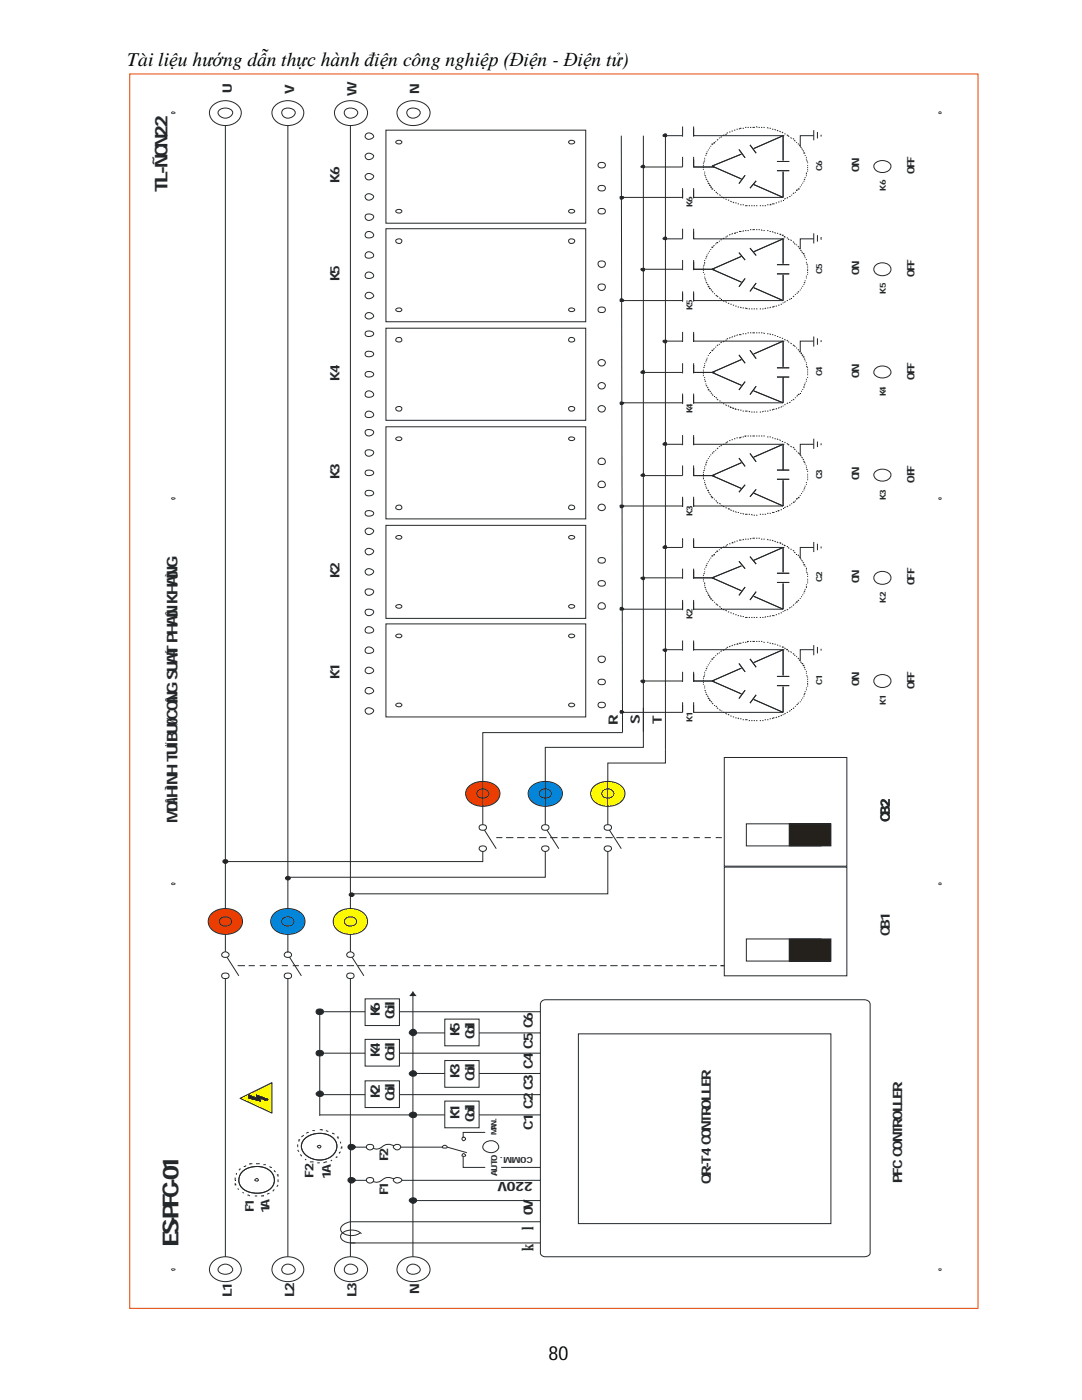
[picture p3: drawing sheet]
<svg xmlns="http://www.w3.org/2000/svg" width="216mm" height="279mm" viewBox="0 0 216 279" stroke-linecap="round" stroke-linejoin="round" font-family="sans-serif">
<defs><g id="words">
<text font-size="4.4" fill="#24282b" x="35.6" y="248.8" transform="rotate(-90 35.6 248.8)">ES-PFC-01</text>
<g font-size="3.9">
<text x="25.4" y="13.1">Tài liệu hướng dẫn thực hành điện công nghiệp (Điện - Điện tử)</text>
<text x="109.5" y="271.4">80</text>
</g>
<text font-size="3.5" fill="#24282b" x="33.4" y="38.3" transform="rotate(-90 33.4 38.3)">TL-ÑCN22</text>
<g font-size="3.4" fill="#24282b">
<text x="106.4" y="245.5" transform="rotate(-90 106.4 245.5)">l</text>
<text x="106.4" y="249.7" transform="rotate(-90 106.4 249.7)">k</text>
</g>
<g font-size="2.9" fill="#24282b">
<text x="35.4" y="115.3" transform="rotate(-90 35.4 115.3)">N</text>
<text x="35.4" y="123.2" transform="rotate(-90 35.4 123.2)">NKHAÙG</text>
<text x="35.4" y="130.8" transform="rotate(-90 35.4 130.8)">TPHAÛ</text>
<text x="35.4" y="140.3" transform="rotate(-90 35.4 140.3)">N</text>
<text x="35.4" y="164.3" transform="rotate(-90 35.4 164.3)">MOÂHÌNHTUÏBUØCOÂGSUAÁ</text>
</g>
<g font-size="2.6" fill="#24282b">
<text x="46.2" y="18.6" transform="rotate(-90 46.2 18.6)">U</text>
<text x="58.7" y="18.8" transform="rotate(-90 58.7 18.8)">V</text>
<text x="71.1" y="19.1" transform="rotate(-90 71.1 19.1)">W</text>
<text x="83.7" y="18.8" transform="rotate(-90 83.7 18.8)">N</text>
<text x="67.7" y="36.5" transform="rotate(-90 67.7 36.5)">K6</text>
<text x="67.7" y="56.1" transform="rotate(-90 67.7 56.1)">K5</text>
<text x="67.7" y="75.9" transform="rotate(-90 67.7 75.9)">K4</text>
<text x="67.7" y="95.7" transform="rotate(-90 67.7 95.7)">K3</text>
<text x="67.7" y="115.3" transform="rotate(-90 67.7 115.3)">K2</text>
<text x="67.7" y="135.6" transform="rotate(-90 67.7 135.6)">K1</text>
<text x="123.3" y="144.8" transform="rotate(-90 123.3 144.8)">R</text>
<text x="127.7" y="144.5" transform="rotate(-90 127.7 144.5)">S</text>
<text x="132.1" y="144.5" transform="rotate(-90 132.1 144.5)">T</text>
<text x="177.5" y="164.1" transform="rotate(-90 177.5 164.1)">CB2</text>
<text x="177.5" y="186.9" transform="rotate(-90 177.5 186.9)">CB1</text>
<text x="75.8" y="202.9" transform="rotate(-90 75.8 202.9)">K6</text>
<text x="78.7" y="203.4" transform="rotate(-90 78.7 203.4)">Coil</text>
<text x="91.7" y="206.8" transform="rotate(-90 91.7 206.8)">K5</text>
<text x="94.7" y="207.4" transform="rotate(-90 94.7 207.4)">Coil</text>
<text x="106.3" y="209.3" transform="rotate(-90 106.3 209.3)">C5</text>
<text x="106.3" y="205.2" transform="rotate(-90 106.3 205.2)">C6</text>
<text x="75.8" y="210.9" transform="rotate(-90 75.8 210.9)">K4</text>
<text x="78.7" y="211.7" transform="rotate(-90 78.7 211.7)">Coil</text>
<text x="91.7" y="215.1" transform="rotate(-90 91.7 215.1)">K3</text>
<text x="94.7" y="215.7" transform="rotate(-90 94.7 215.7)">Coil</text>
<text x="106.3" y="213.3" transform="rotate(-90 106.3 213.3)">C4</text>
<text x="75.8" y="219.2" transform="rotate(-90 75.8 219.2)">K2</text>
<text x="78.7" y="219.7" transform="rotate(-90 78.7 219.7)">Coil</text>
<text x="106.3" y="221.2" transform="rotate(-90 106.3 221.2)">C2</text>
<text x="106.3" y="217.5" transform="rotate(-90 106.3 217.5)">C3</text>
<text x="91.7" y="223.3" transform="rotate(-90 91.7 223.3)">K1</text>
<text x="94.7" y="223.9" transform="rotate(-90 94.7 223.9)">Coil</text>
<text x="106.3" y="225.5" transform="rotate(-90 106.3 225.5)">C1</text>
<text x="106.3" y="236" transform="rotate(-180 106.3 236)">220V</text>
<text x="141.8" y="236.3" transform="rotate(-90 141.8 236.3)">QR-T4CONTROLLER</text>
<text x="180" y="236.1" transform="rotate(-90 180 236.1)">PFC CONTROLLER</text>
<text x="106.3" y="242.6" transform="rotate(-90 106.3 242.6)">0V</text>
<text x="46.2" y="258.9" transform="rotate(-90 46.2 258.9)">L1</text>
<text x="58.7" y="258.9" transform="rotate(-90 58.7 258.9)">L2</text>
<text x="71.1" y="258.9" transform="rotate(-90 71.1 258.9)">L3</text>
<text x="83.7" y="258.3" transform="rotate(-90 83.7 258.3)">N</text>
</g>
<g font-size="2.4" fill="#24282b">
<text x="77.5" y="231.7" transform="rotate(-90 77.5 231.7)">F2</text>
<text x="62.6" y="235" transform="rotate(-90 62.6 235)">F2</text>
<text x="66" y="235.2" transform="rotate(-90 66 235.2)">1A</text>
<text x="77.5" y="238.5" transform="rotate(-90 77.5 238.5)">F1</text>
<text x="50.6" y="242" transform="rotate(-90 50.6 242)">F1</text>
<text x="53.8" y="242.1" transform="rotate(-90 53.8 242.1)">1A</text>
</g>
<g font-size="2" fill="#24282b">
<text x="171.4" y="34.3" transform="rotate(-90 171.4 34.3)">ON</text>
<text x="182.5" y="34.6" transform="rotate(-90 182.5 34.6)">OFF</text>
<text x="171.4" y="54.9" transform="rotate(-90 171.4 54.9)">ON</text>
<text x="182.5" y="55.2" transform="rotate(-90 182.5 55.2)">OFF</text>
<text x="171.4" y="75.4" transform="rotate(-90 171.4 75.4)">ON</text>
<text x="182.5" y="75.8" transform="rotate(-90 182.5 75.8)">OFF</text>
<text x="171.4" y="95.8" transform="rotate(-90 171.4 95.8)">ON</text>
<text x="182.5" y="96.4" transform="rotate(-90 182.5 96.4)">OFF</text>
<text x="171.4" y="116.4" transform="rotate(-90 171.4 116.4)">ON</text>
<text x="182.5" y="116.8" transform="rotate(-90 182.5 116.8)">OFF</text>
<text x="171.4" y="137" transform="rotate(-90 171.4 137)">ON</text>
<text x="182.5" y="137.4" transform="rotate(-90 182.5 137.4)">OFF</text>
</g>
<g font-size="1.7" fill="#24282b">
<text x="164.1" y="34" transform="rotate(-90 164.1 34)">C6</text>
<text x="138.2" y="41.4" transform="rotate(-90 138.2 41.4)">K6</text>
<text x="176.8" y="38.1" transform="rotate(-90 176.8 38.1)">K6</text>
<text x="164.1" y="54.7" transform="rotate(-90 164.1 54.7)">C5</text>
<text x="176.8" y="58.7" transform="rotate(-90 176.8 58.7)">K5</text>
<text x="138.2" y="61.8" transform="rotate(-90 138.2 61.8)">K5</text>
<text x="164.1" y="75.1" transform="rotate(-90 164.1 75.1)">C4</text>
<text x="138.2" y="82.4" transform="rotate(-90 138.2 82.4)">K4</text>
<text x="176.8" y="79.1" transform="rotate(-90 176.8 79.1)">K4</text>
<text x="164.1" y="95.7" transform="rotate(-90 164.1 95.7)">C3</text>
<text x="176.8" y="99.7" transform="rotate(-90 176.8 99.7)">K3</text>
<text x="138.2" y="103" transform="rotate(-90 138.2 103)">K3</text>
<text x="164.1" y="116.2" transform="rotate(-90 164.1 116.2)">C2</text>
<text x="138.2" y="123.4" transform="rotate(-90 138.2 123.4)">K2</text>
<text x="176.8" y="120.3" transform="rotate(-90 176.8 120.3)">K2</text>
<text x="164.1" y="136.7" transform="rotate(-90 164.1 136.7)">C1</text>
<text x="176.8" y="140.7" transform="rotate(-90 176.8 140.7)">K1</text>
<text x="138.2" y="144" transform="rotate(-90 138.2 144)">K1</text>
<text x="106.3" y="231" transform="rotate(-180 106.3 231)">COMM.</text>
<text x="99.2" y="234.6" transform="rotate(-90 99.2 234.6)">AUTO</text>
</g>
<text font-size="1.5" fill="#24282b" x="99.1" y="226.6" transform="rotate(-90 99.1 226.6)">MAN.</text>
</g></defs>
<path d="M25.9 14.8h169.3v246.3h-169.3z" fill="none" stroke="#e54200" stroke-width=".2"/>
<path d="M45 190.5l2.7 4.2M57.4 190.5l2.7 4.2M69.9 190.5l2.7 4.2" fill="none" stroke="#24282b" stroke-width=".2"/>
<path d="M44.4 190.2a.67 .67 0 0 1 .9-.2 .67 .67 0 0 1 .2 .9l-.2 .1a.65 .65 0 0 1-.8 0 .65 .65 0 0 1-.2-.6z" fill-rule="evenodd" fill="#fff"/>
<path d="M44.4 190.2a.67 .67 0 0 1 .9-.2 .67 .67 0 0 1 .2 .9l-.2 .1a.65 .65 0 0 1-.8 0 .65 .65 0 0 1-.2-.6z" fill="none" stroke="#24282b" stroke-width=".2"/>
<path d="M56.9 190.2a.67 .67 0 0 1 .9-.2 .67 .67 0 0 1 .2 .9l-.2 .1a.65 .65 0 0 1-.8 0 .65 .65 0 0 1-.2-.6z" fill-rule="evenodd" fill="#fff"/>
<path d="M56.9 190.2a.67 .67 0 0 1 .9-.2 .67 .67 0 0 1 .2 .9l-.2 .1a.65 .65 0 0 1-.8 0 .65 .65 0 0 1-.2-.6z" fill="none" stroke="#24282b" stroke-width=".2"/>
<path d="M69.4 190.2a.67 .67 0 0 1 .9-.2 .67 .67 0 0 1 .2 .9l-.3 .1a.65 .65 0 0 1-.7 0 .65 .65 0 0 1-.3-.6z" fill-rule="evenodd" fill="#fff"/>
<path d="M69.4 190.2a.67 .67 0 0 1 .9-.2 .67 .67 0 0 1 .2 .9l-.3 .1a.65 .65 0 0 1-.7 0 .65 .65 0 0 1-.3-.6z" fill="none" stroke="#24282b" stroke-width=".2"/>
<path d="M44.4 194.3l.2-.1a.64 .64 0 0 1 .9 .1 .64 .64 0 0 1 0 .9l-.2 .1a.64 .64 0 0 1-.9-.1 .64 .64 0 0 1 0-.9z" fill-rule="evenodd" fill="#fff"/>
<path d="M44.4 194.3l.2-.1a.64 .64 0 0 1 .9 .1 .64 .64 0 0 1 0 .9l-.2 .1a.64 .64 0 0 1-.9-.1 .64 .64 0 0 1 0-.9z" fill="none" stroke="#24282b" stroke-width=".2"/>
<path d="M56.9 194.3l.2-.1a.64 .64 0 0 1 .9 .1 .64 .64 0 0 1 0 .9l-.2 .1a.64 .64 0 0 1-.9-.1 .64 .64 0 0 1 0-.9z" fill-rule="evenodd" fill="#fff"/>
<path d="M56.9 194.3l.2-.1a.64 .64 0 0 1 .9 .1 .64 .64 0 0 1 0 .9l-.2 .1a.64 .64 0 0 1-.9-.1 .64 .64 0 0 1 0-.9z" fill="none" stroke="#24282b" stroke-width=".2"/>
<path d="M69.4 194.3l.2-.1a.64 .64 0 0 1 .8 .1 .64 .64 0 0 1 .1 .9l-.3 .1a.64 .64 0 0 1-.8-.1 .64 .64 0 0 1 0-.9z" fill-rule="evenodd" fill="#fff"/>
<path d="M96.3 165.1l2.7 4.3M108.8 165.1l2.7 4.3M121.3 165.1l2.7 4.3M69.4 194.3l.2-.1a.64 .64 0 0 1 .8 .1 .64 .64 0 0 1 .1 .9l-.3 .1a.64 .64 0 0 1-.8-.1 .64 .64 0 0 1 0-.9z" fill="none" stroke="#24282b" stroke-width=".2"/>
<path d="M95.8 164.7l.2-.1a.64 .64 0 0 1 .9 .1 .64 .64 0 0 1 0 .9l-.2 .1a.64 .64 0 0 1-.9-.1 .64 .64 0 0 1 0-.9z" fill-rule="evenodd" fill="#fff"/>
<path d="M95.8 164.7l.2-.1a.64 .64 0 0 1 .9 .1 .64 .64 0 0 1 0 .9l-.2 .1a.64 .64 0 0 1-.9-.1 .64 .64 0 0 1 0-.9z" fill="none" stroke="#24282b" stroke-width=".2"/>
<path d="M108.3 164.7l.2-.1a.64 .64 0 0 1 .8 .1 .64 .64 0 0 1 .1 .9l-.3 .1a.64 .64 0 0 1-.8-.1 .64 .64 0 0 1 0-.9z" fill-rule="evenodd" fill="#fff"/>
<path d="M108.3 164.7l.2-.1a.64 .64 0 0 1 .8 .1 .64 .64 0 0 1 .1 .9l-.3 .1a.64 .64 0 0 1-.8-.1 .64 .64 0 0 1 0-.9z" fill="none" stroke="#24282b" stroke-width=".2"/>
<path d="M120.7 164.7l.3-.1a.64 .64 0 0 1 .8 .1 .64 .64 0 0 1 0 .9l-.2 .1a.64 .64 0 0 1-.8-.1 .64 .64 0 0 1-.1-.9z" fill-rule="evenodd" fill="#fff"/>
<path d="M120.7 164.7l.3-.1a.64 .64 0 0 1 .8 .1 .64 .64 0 0 1 0 .9l-.2 .1a.64 .64 0 0 1-.8-.1 .64 .64 0 0 1-.1-.9z" fill="none" stroke="#24282b" stroke-width=".2"/>
<path d="M95.8 169l.2-.1a.65 .65 0 0 1 .8-.1 .65 .65 0 0 1 .2 .7 .72 .72 0 0 1-.8 .4 .72 .72 0 0 1-.6-.8z" fill-rule="evenodd" fill="#fff"/>
<path d="M95.8 169l.2-.1a.65 .65 0 0 1 .8-.1 .65 .65 0 0 1 .2 .7 .72 .72 0 0 1-.8 .4 .72 .72 0 0 1-.6-.8z" fill="none" stroke="#24282b" stroke-width=".2"/>
<path d="M108.3 169l.2-.1a.65 .65 0 0 1 .7-.1 .65 .65 0 0 1 .3 .7 .73 .73 0 0 1-.9 .4 .73 .73 0 0 1-.5-.8z" fill-rule="evenodd" fill="#fff"/>
<path d="M108.3 169l.2-.1a.65 .65 0 0 1 .7-.1 .65 .65 0 0 1 .3 .7 .73 .73 0 0 1-.9 .4 .73 .73 0 0 1-.5-.8z" fill="none" stroke="#24282b" stroke-width=".2"/>
<path d="M120.7 169l.3-.1a.65 .65 0 0 1 .7-.1 .65 .65 0 0 1 .3 .7 .72 .72 0 0 1-.9 .4 .72 .72 0 0 1-.5-.8z" fill-rule="evenodd" fill="#fff"/>
<path d="M120.7 169l.3-.1a.65 .65 0 0 1 .7-.1 .65 .65 0 0 1 .3 .7 .72 .72 0 0 1-.9 .4 .72 .72 0 0 1-.5-.8z" fill="none" stroke="#24282b" stroke-width=".2"/>
<path d="M81.7 239.4a.72 .72 0 0 1 .9-.4 .72 .72 0 0 1 .5 .8 .72 .72 0 0 1-.9 .3 .72 .72 0 0 1-.5-.7z" fill-rule="evenodd" fill="#24282b"/>
<path d="M81.7 239.4a.72 .72 0 0 1 .9-.4 .72 .72 0 0 1 .5 .8 .72 .72 0 0 1-.9 .3 .72 .72 0 0 1-.5-.7z" fill="none" stroke="#24282b" stroke-width=".2"/>
<path d="M63.1 218.1a.71 .71 0 0 1 .9-.4 .71 .71 0 0 1 .5 .8 .73 .73 0 0 1-.8 .3 .73 .73 0 0 1-.6-.7z" fill-rule="evenodd" fill="#24282b"/>
<path d="M63.1 218.1a.71 .71 0 0 1 .9-.4 .71 .71 0 0 1 .5 .8 .73 .73 0 0 1-.8 .3 .73 .73 0 0 1-.6-.7z" fill="none" stroke="#24282b" stroke-width=".2"/>
<path d="M81.7 222.3a.73 .73 0 0 1 .9-.4 .73 .73 0 0 1 .5 .8 .73 .73 0 0 1-.9 .3 .73 .73 0 0 1-.5-.7z" fill-rule="evenodd" fill="#24282b"/>
<path d="M81.7 222.3a.73 .73 0 0 1 .9-.4 .73 .73 0 0 1 .5 .8 .73 .73 0 0 1-.9 .3 .73 .73 0 0 1-.5-.7z" fill="none" stroke="#24282b" stroke-width=".2"/>
<path d="M63.3 209.8l.2-.1a.64 .64 0 0 1 .8 0 .64 .64 0 0 1 .1 .9l-.3 .1a.64 .64 0 0 1-.8-.1 .64 .64 0 0 1 0-.8z" fill-rule="evenodd" fill="#24282b"/>
<path d="M63.3 209.8l.2-.1a.64 .64 0 0 1 .8 0 .64 .64 0 0 1 .1 .9l-.3 .1a.64 .64 0 0 1-.8-.1 .64 .64 0 0 1 0-.8z" fill="none" stroke="#24282b" stroke-width=".2"/>
<path d="M69.6 235.1l.6-.1a.6 .6 0 0 1 .6 .7 .67 .67 0 0 1-.9 .4 .67 .67 0 0 1-.3-1z" fill-rule="evenodd" fill="#24282b"/>
<path d="M69.6 235.1l.6-.1a.6 .6 0 0 1 .6 .7 .67 .67 0 0 1-.9 .4 .67 .67 0 0 1-.3-1z" fill="none" stroke="#24282b" stroke-width=".2"/>
<path d="M69.6 228.5l.6-.1a.59 .59 0 0 1 .6 .7 .67 .67 0 0 1-.9 .4 .67 .67 0 0 1-.3-1z" fill-rule="evenodd" fill="#24282b"/>
<path d="M45 23v167M57.4 23v167.1M69.9 23v167M45 195.3v57.7M57.4 195.3v57.4M69.9 195.3v57.4M82.4 214.2v38.6M69.6 228.5l.6-.1a.59 .59 0 0 1 .6 .7 .67 .67 0 0 1-.9 .4 .67 .67 0 0 1-.3-1z" fill="none" stroke="#24282b" stroke-width=".2"/>
<path d="M42.3 182.3a4.2 4.2 0 0 1 5.8 .4 2.51 2.51 0 0 1-2.3 3.7 3.6 3.6 0 0 1-4.2-1.9 2.19 2.19 0 0 1 .7-2.2z" fill-rule="evenodd" fill="#eb3d00"/>
<path d="M42.3 182.3a4.2 4.2 0 0 1 5.8 .4 2.51 2.51 0 0 1-2.3 3.7 3.6 3.6 0 0 1-4.2-1.9 2.19 2.19 0 0 1 .7-2.2z" fill="none" stroke="#24282b" stroke-width=".2"/>
<path d="M93.6 156.9a4.3 4.3 0 0 1 5.8 .4 2.25 2.25 0 0 1-1.5 3.4 3.7 3.7 0 0 1-4.9-1.8 1.94 1.94 0 0 1 .6-2z" fill-rule="evenodd" fill="#eb3d00"/>
<path d="M93.6 156.9a4.3 4.3 0 0 1 5.8 .4 2.25 2.25 0 0 1-1.5 3.4 3.7 3.7 0 0 1-4.9-1.8 1.94 1.94 0 0 1 .6-2zM95.3 157.9a1.21 1.21 0 0 1 1.4-.4 1.21 1.21 0 0 1 .8 1.1 1.33 1.33 0 0 1-1.3 .7 1.33 1.33 0 0 1-1.1-1zM44 183.3a1.33 1.33 0 0 1 2.2 .6 1.27 1.27 0 0 1-1.2 .9 1.27 1.27 0 0 1-1.3-.9z" fill="none" stroke="#24282b" stroke-width=".2"/>
<path d="M67.2 182.3a4.2 4.2 0 0 1 5.8 .4 2.51 2.51 0 0 1-2.3 3.7 3.6 3.6 0 0 1-4.1-1.9 2.18 2.18 0 0 1 .6-2.2z" fill-rule="evenodd" fill="#fdfa00"/>
<path d="M67.2 182.3a4.2 4.2 0 0 1 5.8 .4 2.51 2.51 0 0 1-2.3 3.7 3.6 3.6 0 0 1-4.1-1.9 2.18 2.18 0 0 1 .6-2.2z" fill="none" stroke="#24282b" stroke-width=".2"/>
<path d="M118.6 156.9a4.3 4.3 0 0 1 5.8 .4 2.25 2.25 0 0 1-1.6 3.4 3.7 3.7 0 0 1-4.9-1.8 1.93 1.93 0 0 1 .7-2z" fill-rule="evenodd" fill="#fdfa00"/>
<path d="M118.6 156.9a4.3 4.3 0 0 1 5.8 .4 2.25 2.25 0 0 1-1.6 3.4 3.7 3.7 0 0 1-4.9-1.8 1.93 1.93 0 0 1 .7-2zM120.3 157.9a1.22 1.22 0 0 1 1.3-.4 1.22 1.22 0 0 1 .9 1.1 1.33 1.33 0 0 1-1.3 .7 1.33 1.33 0 0 1-1.1-1zM68.9 183.3a1.33 1.33 0 0 1 2.2 .6 1.28 1.28 0 0 1-1.2 .9 1.28 1.28 0 0 1-1.2-.9z" fill="none" stroke="#24282b" stroke-width=".2"/>
<path d="M54.7 182.3a4.2 4.2 0 0 1 5.8 .4 2.51 2.51 0 0 1-2.3 3.7 3.6 3.6 0 0 1-4.1-1.9 2.19 2.19 0 0 1 .6-2.2z" fill-rule="evenodd" fill="#0089e1"/>
<path d="M54.7 182.3a4.2 4.2 0 0 1 5.8 .4 2.51 2.51 0 0 1-2.3 3.7 3.6 3.6 0 0 1-4.1-1.9 2.19 2.19 0 0 1 .6-2.2z" fill="none" stroke="#24282b" stroke-width=".2"/>
<path d="M106.1 156.9a4.3 4.3 0 0 1 5.8 .4 2.25 2.25 0 0 1-1.6 3.4 3.7 3.7 0 0 1-4.8-1.8 1.94 1.94 0 0 1 .6-2z" fill-rule="evenodd" fill="#0089e1"/>
<path d="M106.1 156.9a4.3 4.3 0 0 1 5.8 .4 2.25 2.25 0 0 1-1.6 3.4 3.7 3.7 0 0 1-4.8-1.8 1.94 1.94 0 0 1 .6-2z" fill="none" stroke="#24282b" stroke-width=".2"/>
<path d="M68.9 21.9a1.33 1.33 0 0 1 2.2 .6 1.28 1.28 0 0 1-1.2 .9 1.28 1.28 0 0 1-1.2-.9z" fill-rule="evenodd" fill="#fff"/>
<path d="M68.9 21.9a1.33 1.33 0 0 1 2.2 .6 1.28 1.28 0 0 1-1.2 .9 1.28 1.28 0 0 1-1.2-.9z" fill="none" stroke="#24282b" stroke-width=".2"/>
<path d="M68.9 252.8a1.33 1.33 0 0 1 2.2 .6 1.28 1.28 0 0 1-1.2 .9 1.28 1.28 0 0 1-1.2-.9z" fill-rule="evenodd" fill="#fff"/>
<path d="M68.9 252.8a1.33 1.33 0 0 1 2.2 .6 1.28 1.28 0 0 1-1.2 .9 1.28 1.28 0 0 1-1.2-.9z" fill="none" stroke="#24282b" stroke-width=".2"/>
<path d="M81.4 21.9a1.33 1.33 0 0 1 2.2 .6 1.27 1.27 0 0 1-1.2 .9 1.27 1.27 0 0 1-1.2-.9z" fill-rule="evenodd" fill="#fff"/>
<path d="M81.4 21.9a1.33 1.33 0 0 1 2.2 .6 1.27 1.27 0 0 1-1.2 .9 1.27 1.27 0 0 1-1.2-.9z" fill="none" stroke="#24282b" stroke-width=".2"/>
<path d="M81.4 252.8a1.33 1.33 0 0 1 2.2 .6 1.27 1.27 0 0 1-1.2 .9 1.27 1.27 0 0 1-1.2-.9z" fill-rule="evenodd" fill="#fff"/>
<path d="M81.4 252.8a1.33 1.33 0 0 1 2.2 .6 1.27 1.27 0 0 1-1.2 .9 1.27 1.27 0 0 1-1.2-.9z" fill="none" stroke="#24282b" stroke-width=".2"/>
<path d="M56.4 21.9a1.33 1.33 0 0 1 2.3 .6 1.27 1.27 0 0 1-1.3 .9 1.27 1.27 0 0 1-1.2-.9z" fill-rule="evenodd" fill="#fff"/>
<path d="M56.4 21.9a1.33 1.33 0 0 1 2.3 .6 1.27 1.27 0 0 1-1.3 .9 1.27 1.27 0 0 1-1.2-.9z" fill="none" stroke="#24282b" stroke-width=".2"/>
<path d="M56.4 252.8a1.33 1.33 0 0 1 2.3 .6 1.27 1.27 0 0 1-1.3 .9 1.27 1.27 0 0 1-1.2-.9z" fill-rule="evenodd" fill="#fff"/>
<g fill="none" stroke="#24282b" stroke-width=".2">
<path d="M124 27.1l.2 119.1M128.4 27.1v118.9M132.8 27.1v122.4M138.4 134.4v1.5h4.2M138.4 128.2v1.5h18.1M140.4 135.4v.1M140.4 135.7v.2M140.4 136.1v.2M140.4 136.5v.1M140.6 134.8l-.2 .4M140.6 134.1v.2M140.6 134.4v.2"/>
<path d="M140.6 136.8v.2M140.6 137.2v.2M140.6 137.8l.2 .1M140.8 138.5l.3 .2M140.8 133.7v.2M140.8 138.1v.2M141.1 138.9l.2 .1M141.1 133.3l-.3 .2M141.1 133v.2M141.3 139.2v.2h.3M141.3 132.6v.2M141.6 139.6v.2h.2"/>
<path d="M141.6 132.2v.2M141.8 131.9v.2M141.8 140l.3 .1M142.3 131.5h-.2v.2M142.6 131.1l-.3 .2M142.8 130.8v.1M143.3 130.4l-.3 .2M143.5 130.2v.2M144 129.8l-.2 .2M144.5 129.7l-.2 .1M144.8 129.5h.2M145.3 129.1l-.3 .2"/>
<path d="M145.7 128.9l-.2 .2M146.2 128.7l-.2 .2M146.7 128.6l-.2 .1M147.2 128.4v.2h-.2M147.5 128.4h.4M147.5 132.4l1.2 1.7M147.9 133.3l-5.8 2.6 5.8 2.6M148.2 128.2h.2M148.7 128.2h.2M148.7 137.8l-1.2 1.6M149.4 128h-.2v.2M149.7 128h.2"/>
<path d="M149.7 131.5l1.2 1.7M150.1 128h.5M150.4 132.2l5.9-2.5v5.1M150.4 139.6l5.9 2.6M150.9 138.7l-1.2 1.6M150.9 128h.2M151.4 128h.2M151.9 128h.2M152.3 128.2h.3M153.1 128.2h.2M153.6 128.4h.2M154.1 128.4l.2 .2"/>
<path d="M154.5 128.6h.3M155 128.7h.3M155 136.8h2.5M155 135h2.5M155.5 128.9h.3M156 129.1h.3v.2M156.3 137v5.2M156.5 129.3l.2 .2M157 129.5v.2h.2M157.2 129.8l.3 .2M157.7 130l.3 .2M158.2 130.4l.3 .2"/>
<path d="M158.5 130.8h.2M159 130.9v.2M159.2 131.3l.2 .2M159.7 132.1l.2 .1M159.7 140v.1M159.9 132.4h.3v.2M159.9 139.6v.2M160.2 132.8h.2v.2M160.2 139.2v.2M160.4 133.2l.3 .1M160.4 138.9v.1M160.7 133.5v.2"/>
<path d="M160.7 137.9v.2M160.7 138.3l-.3 .4M160.9 133.9v.2M160.9 134.3v.1M160.9 137.2v.2M160.9 137.6v.2M160.9 134.8l.3 .2M161.2 135.2v.2M161.2 135.5v.2M161.2 135.9v.2M161.2 136.3v.3M161.2 136.8v.2"/>
<path d="M162.4 129.7h-2.7v2.2l-.3-.2M107.8 157.9a1.21 1.21 0 0 1 1.4-.4 1.21 1.21 0 0 1 .8 1.1 1.33 1.33 0 0 1-1.3 .7 1.33 1.33 0 0 1-1.1-1zM136.2 140.7v1.5M138.4 140.7v1.5h17.9M142.1 140.3l.2 .2M142.6 140.7v.2M142.8 140.9l.2 .2M143 141.2l.3 .2M143.5 141.6l.3 .2M144 141.8v.2M144.3 142.2h.2M144.8 142.3l.2 .2"/>
<path d="M145.3 142.5l.2 .2M145.7 142.9h.3M146.2 143.1h.3M146.7 143.3h.3M147.2 143.3l.3 .2M147.7 143.5h.2M148.2 143.6h.2M148.7 143.6h.5M149.4 143.8h.3M149.9 143.8h.2M150.4 143.8h.2M150.9 143.8h.2"/>
<path d="M151.6 143.8h.3M152.1 143.8h.2M152.6 143.6h.2M153.1 143.6h.2M153.6 143.5h.2M154.5 143.3l-.4 .2M155 143.1l-.2 .2M155.5 142.9l-.2 .2M156 142.7l-.2 .2M156.3 142.5v.2M156.7 142.3l-.2 .2M157 142.2h.2"/>
<path d="M157.7 141.8l-.2 .2M158.5 141.2l-.3 .2M158.7 140.9v.2M159.2 140.3h.2M159.2 140.5l-.2 .2M56.4 183.3a1.33 1.33 0 0 1 2.3 .6 1.27 1.27 0 0 1-1.3 .9 1.27 1.27 0 0 1-1.2-.9zM56.4 252.8a1.33 1.33 0 0 1 2.3 .6 1.27 1.27 0 0 1-1.3 .9 1.27 1.27 0 0 1-1.2-.9z"/>
</g>
<path d="M158 141.6l.1 .1z" fill="#000"/>
<path d="M123.8 141.9a.47 .47 0 0 1 .7 .3l-.5 .1h-.2z" fill-rule="evenodd" fill="#24211d"/>
<path d="M123.8 141.9a.47 .47 0 0 1 .7 .3l-.5 .1h-.2z" fill="none" stroke="#24282b" stroke-width=".2"/>
<path d="M44.5 171.7l.2-.1a.44 .44 0 0 1 .5 0 .44 .44 0 0 1 .2 .5 .47 .47 0 0 1-.6 .2 .47 .47 0 0 1-.3-.6z" fill-rule="evenodd" fill="#24211d"/>
<path d="M44.5 171.7l.2-.1a.44 .44 0 0 1 .5 0 .44 .44 0 0 1 .2 .5 .47 .47 0 0 1-.6 .2 .47 .47 0 0 1-.3-.6z" fill="none" stroke="#24282b" stroke-width=".2"/>
<path d="M57 175.1a.46 .46 0 0 1 .6-.2 .46 .46 0 0 1 .3 .5 .46 .46 0 0 1-.6 .2 .46 .46 0 0 1-.3-.5z" fill-rule="evenodd" fill="#24211d"/>
<path d="M57 175.1a.46 .46 0 0 1 .6-.2 .46 .46 0 0 1 .3 .5 .46 .46 0 0 1-.6 .2 .46 .46 0 0 1-.3-.5z" fill="none" stroke="#24282b" stroke-width=".2"/>
<path d="M69.7 178.4a.46 .46 0 0 1 .6-.2 .46 .46 0 0 1 .3 .5 .46 .46 0 0 1-.6 .2 .46 .46 0 0 1-.3-.5z" fill-rule="evenodd" fill="#24211d"/>
<path d="M69.7 178.4a.46 .46 0 0 1 .6-.2 .46 .46 0 0 1 .3 .5 .46 .46 0 0 1-.6 .2 .46 .46 0 0 1-.3-.5z" fill="none" stroke="#24282b" stroke-width=".2"/>
<circle cx="128.3" cy="136" r=".33" fill="#24211d"/>
<circle cx="128.3" cy="136" r=".33" fill="none" stroke="#24282b" stroke-width=".2"/>
<circle cx="132.7" cy="129.8" r=".33" fill="#24282b"/>
<g fill="none" stroke="#24282b" stroke-width=".2">
<path d="M128.4 135.9h7.8M132.8 129.7h3.4M136.2 127.8v2M136.2 134.1v2M138.4 127.8v2M138.4 134.1v2M136.2 140.1v2.1h-12.2M138.4 140.1v2.1M99 167.2h1.2M101 167.2h1.4M103.2 167.2h1.4M105.4 167.2h1.4"/>
<path d="M107.6 167.2h1.5M109.8 167.2h1.5M112 167.2h1.5M114.2 167.2h1.5M116.4 167.2h1.5M118.6 167.2h1.5M120.8 167.2h1.5M123 167.2h1.5M125.2 167.2h1.5M127.4 167.2h1.5M129.6 167.2h1.2M131.8 167.2h1.2"/>
<path d="M134 167.2h1.2M136.2 167.2h1.2M138.4 167.2h1.2M140.6 167.2h1.2M142.8 167.2h1.2M47.4 192.7h1.5M49.6 192.7h1.2M51.8 192.7h1.2M54 192.7h1.2M56.2 192.7h1.2M58.4 192.7h1.2M60.6 192.7h1.2"/>
<path d="M62.8 192.7h1.2M65 192.7h1.2M67.2 192.7h1.2M69.2 192.7h1.4M71.4 192.7h1.5M73.6 192.7h1.5M75.8 192.7h1.5M78 192.7h1.5M80.2 192.7h1.5M82.4 192.7h1.5M84.6 192.7h1.5M86.8 192.7h1.5"/>
<path d="M89 192.7h1.5M91.2 192.7h1.5M93.4 192.7h1.5M95.6 192.7h1.5M97.8 192.7h1.2M100 192.7h1.2M102.2 192.7h1.2M104.4 192.7h1.2M106.6 192.7h1.2M108.8 192.7h1.2M111 192.7h1.2M113.2 192.7h1.2"/>
<path d="M115.2 192.7h1.4M117.4 192.7h1.4M119.6 192.7h1.4M121.8 192.7h1.4M124 192.7h1.4M126.2 192.7h1.4M128.4 192.7h1.4M130.6 192.7h1.4M132.8 192.7h1.4M135 192.7h1.4M137.2 192.7h1.4M139.4 192.7h1.4"/>
<path d="M141.6 192.7h1.4M143.8 192.7h.7M148.9 187.4h14.9v4.4h-14.9zM69.7 235.6h4.6M69.7 228.9h4.6M73.8 235.6a2.14 2.14 0 0 0 2.9-.4 2.46 2.46 0 0 1 2.5 .4M73.8 228.9a2.14 2.14 0 0 0 2.9-.3 2.46 2.46 0 0 1 2.5 .3M79.5 235.6h28.3M79.9 228.9h8.4M82.4 239.6h25.4M69.9 248.1h37.9M72.1 246.2a2.92 2.92 0 0 0-4.1 .2 1.37 1.37 0 0 0 1.6 1.6l1.3 .1"/>
<path d="M107.8 243.8h-37.9l-.5 .2a1.47 1.47 0 0 0-1.4 1.7 2.9 2.9 0 0 0 3.9 .3"/>
<circle cx="132.7" cy="129.8" r=".33"/>
</g>
<path d="M157.5 187.4h8.3v4.4h-8.3z" fill-rule="evenodd" fill="#24211d"/>
<path d="M144.5 173h24.5v21.7h-24.5zM148.9 164.4h14.9v4.4h-14.9zM157.5 187.4h8.3v4.4h-8.3z" fill="none" stroke="#24282b" stroke-width=".2"/>
<path d="M157.5 164.4h8.3v4.4h-8.3z" fill-rule="evenodd" fill="#24211d"/>
<g fill="none" stroke="#24282b" stroke-width=".2">
<path d="M144.5 151.2h24.5v21.7h-24.5zM157.5 164.4h8.3v4.4h-8.3zM63.8 218.5h9.1M63.8 201.9v20.8M63.8 210.2h9.1M72.9 215.7h6.8v5.3h-6.8zM72.9 207.4h6.8v5.4h-6.8zM79.7 218.5h28.1M79.7 210.2h28.1M82.4 206.1v8.1h6.4M88.8 219.7h6.8v5.4h-6.8zM88.8 211.7h6.8v5.3h-6.8z"/>
<path d="M95.6 214.2h12.2M46.9 235v.6M46.9 236.1v.4h.3M47.2 234.1v.4M47.4 237.2l.3 .2M47.9 233.2v.2l-.2 .1M48.2 234a4.4 4.4 0 0 1 6 0 2.42 2.42 0 0 1-1.3 3.9 4.3 4.3 0 0 1-5-1.3 2.33 2.33 0 0 1 .3-2.6zM48.4 237.9l.2 .2M49.1 232.6l-.5 .2M49.4 238.5l.5 .2M50.4 232.2h-.5v.2M50.8 238.7h.5"/>
<path d="M50.9 235.4l.4-.2 .3 .4-.3 .1h-.2l-.3-.1zM51.1 232.2h.7M52.6 232.4h.4M52.6 238.5v.2h-.5M53.8 232.8l.5 .2M53.8 238.1l-.5 .2M54.8 233.5v.2l.2 .2M54.8 237.4l-.3 .2v.2M55.2 234.5h.3v.3M55.5 235.4v.5M55.5 236.5l-.3 .3M59.4 228.4v.5"/>
<path d="M59.4 229.5l.2 .4M59.9 227.5h-.3v.3M59.9 230.4l.2 .2v.2M60.6 226.5l-.5 .4M60.8 227.3a4.3 4.3 0 0 1 6.1 .3 2.67 2.67 0 0 1-2.3 3.8 3.8 3.8 0 0 1-4.4-2.1 1.99 1.99 0 0 1 .6-2zM60.9 231.3l.2 .2M61.6 226l-.5 .2M61.8 231.9h.8M62.3 225.6h.5M63.3 228.8l.5-.2 .2 .2-.1 .3a.41 .41 0 0 1-.6-.3zM63.3 232.1h.5M63.8 225.4h.5v.2"/>
<path d="M63.8 222.5h25M65 225.6l.5 .2M65.3 231.9l-.8 .2M66.2 226.2l.5 .2M66.2 231.5l-.2 .2M67.2 226.9h.3v.4M67.2 230.8v.2h-.2M68 227.8v.4M68 229.9l-.3 .1v.2M68.2 228.8v.3h-.2M95.6 222.5h12.2"/>
</g>
<path d="M46.9 235.5l.1 .1z" fill="#000"/>
<path d="M73.3 235.1l.2-.1a.65 .65 0 0 1 .8 0 .65 .65 0 0 1 .2 .7 .72 .72 0 0 1-.8 .4 .72 .72 0 0 1-.6-.8z" fill-rule="evenodd" fill="#fff"/>
<path d="M73.3 235.1l.2-.1a.65 .65 0 0 1 .8 0 .65 .65 0 0 1 .2 .7 .72 .72 0 0 1-.8 .4 .72 .72 0 0 1-.6-.8z" fill="none" stroke="#24282b" stroke-width=".2"/>
<path d="M73.3 228.5l.2-.1a.65 .65 0 0 1 .8 0 .65 .65 0 0 1 .2 .7 .72 .72 0 0 1-.8 .4 .72 .72 0 0 1-.6-.8z" fill-rule="evenodd" fill="#fff"/>
<path d="M73.3 228.5l.2-.1a.65 .65 0 0 1 .8 0 .65 .65 0 0 1 .2 .7 .72 .72 0 0 1-.8 .4 .72 .72 0 0 1-.6-.8z" fill="none" stroke="#24282b" stroke-width=".2"/>
<path d="M78.6 235.3a1.01 1.01 0 0 1 1.6 .3 .94 .94 0 0 1-.9 .5 .94 .94 0 0 1-.8-.5z" fill-rule="evenodd" fill="#fff"/>
<path d="M78.6 235.3a1.01 1.01 0 0 1 1.6 .3 .94 .94 0 0 1-.9 .5 .94 .94 0 0 1-.8-.5z" fill="none" stroke="#24282b" stroke-width=".2"/>
<path d="M78.6 228.7a.72 .72 0 0 1 .8-.3 .72 .72 0 0 1 .5 .7 .72 .72 0 0 1-.8 .4 .72 .72 0 0 1-.5-.8z" fill-rule="evenodd" fill="#fff"/>
<path d="M124.2 146.2h-27.9v18.4M128.4 141.2v8h-19.6v15.4M132.8 149.5v2.8h-11.5v12.3M96.3 169.9v2h-51.3M108.8 169.9v5.2h-51.4M121.3 169.9v8.5h-51.4M78.6 228.7a.72 .72 0 0 1 .8-.3 .72 .72 0 0 1 .5 .7 .72 .72 0 0 1-.8 .4 .72 .72 0 0 1-.5-.8z" fill="none" stroke="#24282b" stroke-width=".2"/>
<path d="M68.9 252.8a1.33 1.33 0 0 1 2.2 .6 1.28 1.28 0 0 1-1.2 .9 1.28 1.28 0 0 1-1.2-.9z" fill-rule="evenodd" fill="#fff"/>
<path d="M68.9 252.8a1.33 1.33 0 0 1 2.2 .6 1.28 1.28 0 0 1-1.2 .9 1.28 1.28 0 0 1-1.2-.9z" fill="none" stroke="#24282b" stroke-width=".2"/>
<path d="M81.4 252.8a1.33 1.33 0 0 1 2.2 .6 1.27 1.27 0 0 1-1.2 .9 1.27 1.27 0 0 1-1.2-.9z" fill-rule="evenodd" fill="#fff"/>
<path d="M81.4 252.8a1.33 1.33 0 0 1 2.2 .6 1.27 1.27 0 0 1-1.2 .9 1.27 1.27 0 0 1-1.2-.9z" fill="none" stroke="#24282b" stroke-width=".2"/>
<path d="M56.4 252.8a1.33 1.33 0 0 1 2.3 .6 1.27 1.27 0 0 1-1.3 .9 1.27 1.27 0 0 1-1.2-.9z" fill-rule="evenodd" fill="#fff"/>
<path d="M56.4 252.8a1.33 1.33 0 0 1 2.3 .6 1.27 1.27 0 0 1-1.3 .9 1.27 1.27 0 0 1-1.2-.9z" fill="none" stroke="#24282b" stroke-width=".2"/>
<path d="M42.5 251.8a3.5 3.5 0 0 1 5.6 1 2.69 2.69 0 0 1-3.1 3 2.69 2.69 0 0 1-3.1-3z" fill-rule="evenodd" fill="#fff"/>
<path d="M42.5 251.8a3.5 3.5 0 0 1 5.6 1 2.69 2.69 0 0 1-3.1 3 2.69 2.69 0 0 1-3.1-3z" fill="none" stroke="#24282b" stroke-width=".2"/>
<path d="M43.8 252.8a1.56 1.56 0 0 1 2.6 .6 1.63 1.63 0 0 1-1.4 .9 1.63 1.63 0 0 1-1.5-.9z" fill-rule="evenodd" fill="#fff"/>
<path d="M43.8 252.8a1.56 1.56 0 0 1 2.6 .6 1.63 1.63 0 0 1-1.4 .9 1.63 1.63 0 0 1-1.5-.9z" fill="none" stroke="#24282b" stroke-width=".2"/>
<path d="M55 251.8a3.5 3.5 0 0 1 5.5 1 2.69 2.69 0 0 1-3.1 3 2.69 2.69 0 0 1-3.1-3z" fill-rule="evenodd" fill="#fff"/>
<path d="M55 251.8a3.5 3.5 0 0 1 5.5 1 2.69 2.69 0 0 1-3.1 3 2.69 2.69 0 0 1-3.1-3z" fill="none" stroke="#24282b" stroke-width=".2"/>
<path d="M56.4 252.8a1.45 1.45 0 0 1 2.5 .6 1.54 1.54 0 0 1-2.6 .3v-.6z" fill-rule="evenodd" fill="#fff"/>
<path d="M56.4 252.8a1.45 1.45 0 0 1 2.5 .6 1.54 1.54 0 0 1-2.6 .3v-.6z" fill="none" stroke="#24282b" stroke-width=".2"/>
<path d="M67.5 251.8a3.9 3.9 0 0 1 5.5 .4 2.18 2.18 0 0 1-1.5 3.3 3.6 3.6 0 0 1-4.7-1.6 2.17 2.17 0 0 1 .7-2.1z" fill-rule="evenodd" fill="#fff"/>
<path d="M67.5 251.8a3.9 3.9 0 0 1 5.5 .4 2.18 2.18 0 0 1-1.5 3.3 3.6 3.6 0 0 1-4.7-1.6 2.17 2.17 0 0 1 .7-2.1z" fill="none" stroke="#24282b" stroke-width=".2"/>
<path d="M68.9 252.8a1.45 1.45 0 0 1 2.5 .6 1.54 1.54 0 0 1-2.7 .3v-.6z" fill-rule="evenodd" fill="#fff"/>
<path d="M68.9 252.8a1.45 1.45 0 0 1 2.5 .6 1.54 1.54 0 0 1-2.7 .3v-.6z" fill="none" stroke="#24282b" stroke-width=".2"/>
<path d="M79.9 251.8a3.9 3.9 0 0 1 5.6 .4 2.18 2.18 0 0 1-1.6 3.3 3.6 3.6 0 0 1-4.6-1.6 2.17 2.17 0 0 1 .6-2.1z" fill-rule="evenodd" fill="#fff"/>
<path d="M79.9 251.8a3.9 3.9 0 0 1 5.6 .4 2.18 2.18 0 0 1-1.6 3.3 3.6 3.6 0 0 1-4.6-1.6 2.17 2.17 0 0 1 .6-2.1z" fill="none" stroke="#24282b" stroke-width=".2"/>
<path d="M81.4 252.8a1.45 1.45 0 0 1 2.5 .6 1.53 1.53 0 0 1-2.7 .3v-.6z" fill-rule="evenodd" fill="#fff"/>
<path d="M81.4 252.8a1.45 1.45 0 0 1 2.5 .6 1.53 1.53 0 0 1-2.7 .3v-.6z" fill="none" stroke="#24282b" stroke-width=".2"/>
<path d="M68.9 21.9a1.33 1.33 0 0 1 2.2 .6 1.28 1.28 0 0 1-1.2 .9 1.28 1.28 0 0 1-1.2-.9z" fill-rule="evenodd" fill="#fff"/>
<path d="M68.9 21.9a1.33 1.33 0 0 1 2.2 .6 1.28 1.28 0 0 1-1.2 .9 1.28 1.28 0 0 1-1.2-.9z" fill="none" stroke="#24282b" stroke-width=".2"/>
<path d="M81.4 21.9a1.33 1.33 0 0 1 2.2 .6 1.27 1.27 0 0 1-1.2 .9 1.27 1.27 0 0 1-1.2-.9z" fill-rule="evenodd" fill="#fff"/>
<path d="M81.4 21.9a1.33 1.33 0 0 1 2.2 .6 1.27 1.27 0 0 1-1.2 .9 1.27 1.27 0 0 1-1.2-.9z" fill="none" stroke="#24282b" stroke-width=".2"/>
<path d="M56.4 21.9a1.33 1.33 0 0 1 2.3 .6 1.27 1.27 0 0 1-1.3 .9 1.27 1.27 0 0 1-1.2-.9z" fill-rule="evenodd" fill="#fff"/>
<path d="M56.4 21.9a1.33 1.33 0 0 1 2.3 .6 1.27 1.27 0 0 1-1.3 .9 1.27 1.27 0 0 1-1.2-.9z" fill="none" stroke="#24282b" stroke-width=".2"/>
<path d="M42.5 21a3.6 3.6 0 0 1 5.6 .9 2.75 2.75 0 0 1-3.1 3.2 2.75 2.75 0 0 1-3.1-3.2z" fill-rule="evenodd" fill="#fff"/>
<path d="M42.5 21a3.6 3.6 0 0 1 5.6 .9 2.75 2.75 0 0 1-3.1 3.2 2.75 2.75 0 0 1-3.1-3.2z" fill="none" stroke="#24282b" stroke-width=".2"/>
<path d="M43.8 21.9a1.72 1.72 0 0 1 2.6 .6 1.53 1.53 0 0 1-1.4 1.1 1.53 1.53 0 0 1-1.5-1.1z" fill-rule="evenodd" fill="#fff"/>
<path d="M43.8 21.9a1.72 1.72 0 0 1 2.6 .6 1.53 1.53 0 0 1-1.4 1.1 1.53 1.53 0 0 1-1.5-1.1z" fill="none" stroke="#24282b" stroke-width=".2"/>
<path d="M55 21a3.6 3.6 0 0 1 5.5 .9 2.75 2.75 0 0 1-3.1 3.2 2.75 2.75 0 0 1-3.1-3.2z" fill-rule="evenodd" fill="#fff"/>
<path d="M55 21a3.6 3.6 0 0 1 5.5 .9 2.75 2.75 0 0 1-3.1 3.2 2.75 2.75 0 0 1-3.1-3.2z" fill="none" stroke="#24282b" stroke-width=".2"/>
<path d="M56.4 21.9a1.6 1.6 0 0 1 2.5 .6 1.37 1.37 0 0 1-1.3 1.1 1.37 1.37 0 0 1-1.4-1.1z" fill-rule="evenodd" fill="#fff"/>
<path d="M56.4 21.9a1.6 1.6 0 0 1 2.5 .6 1.37 1.37 0 0 1-1.3 1.1 1.37 1.37 0 0 1-1.4-1.1z" fill="none" stroke="#24282b" stroke-width=".2"/>
<path d="M67.5 21a4 4 0 0 1 5.5 .4 2.26 2.26 0 0 1-1.5 3.4 3.5 3.5 0 0 1-4.7-1.7 1.97 1.97 0 0 1 .7-2.1z" fill-rule="evenodd" fill="#fff"/>
<path d="M67.5 21a4 4 0 0 1 5.5 .4 2.26 2.26 0 0 1-1.5 3.4 3.5 3.5 0 0 1-4.7-1.7 1.97 1.97 0 0 1 .7-2.1z" fill="none" stroke="#24282b" stroke-width=".2"/>
<path d="M68.9 21.9a1.59 1.59 0 0 1 2.5 .6 1.37 1.37 0 0 1-1.4 1.1 1.37 1.37 0 0 1-1.3-1.1z" fill-rule="evenodd" fill="#fff"/>
<path d="M68.9 21.9a1.59 1.59 0 0 1 2.5 .6 1.37 1.37 0 0 1-1.4 1.1 1.37 1.37 0 0 1-1.3-1.1z" fill="none" stroke="#24282b" stroke-width=".2"/>
<path d="M79.9 21a4 4 0 0 1 5.6 .4 2.26 2.26 0 0 1-1.6 3.4 3.5 3.5 0 0 1-4.6-1.7 1.97 1.97 0 0 1 .6-2.1z" fill-rule="evenodd" fill="#fff"/>
<path d="M79.9 21a4 4 0 0 1 5.6 .4 2.26 2.26 0 0 1-1.6 3.4 3.5 3.5 0 0 1-4.6-1.7 1.97 1.97 0 0 1 .6-2.1z" fill="none" stroke="#24282b" stroke-width=".2"/>
<path d="M81.4 21.9a1.59 1.59 0 0 1 2.5 .6 1.37 1.37 0 0 1-1.4 1.1 1.37 1.37 0 0 1-1.3-1.1z" fill-rule="evenodd" fill="#fff"/>
<path d="M81.4 21.9a1.59 1.59 0 0 1 2.5 .6 1.37 1.37 0 0 1-1.4 1.1 1.37 1.37 0 0 1-1.3-1.1z" fill="none" stroke="#24282b" stroke-width=".2"/>
<path d="M108.1 199.8l.7-.3h63.6a1.07 1.07 0 0 1 1.2 .9v49.7a1.07 1.07 0 0 1-1.2 .7h-63.6a.95 .95 0 0 1-1-.7v-49.7z" fill-rule="evenodd" fill="#fff"/>
<path d="M108.1 199.8l.7-.3h63.6a1.07 1.07 0 0 1 1.2 .9v49.7a1.07 1.07 0 0 1-1.2 .7h-63.6a.95 .95 0 0 1-1-.7v-49.7z" fill="none" stroke="#24282b" stroke-width=".2"/>
<path d="M115.4 206.3h50.4v37.9h-50.4z" fill-rule="evenodd" fill="#fff"/>
<path d="M115.4 206.3h50.4v37.9h-50.4z" fill="none" stroke="#24282b" stroke-width=".2"/>
<path d="M47.9 219.2l6.4-3.1v6z" fill="#fdfa00" stroke="#24282b" stroke-width=".22"/>
<path d="M49.6 218.5l1.7 .7-.2-.7 2.2 .7 .2 .4h-.7h.2l-1.2-.4 .3 .5-2-.5 2 .5-2.5-.5z" fill-rule="evenodd" fill="#24211d"/>
<g fill="none" stroke="#24282b" stroke-width=".2">
<path d="M73 89.9l.3-.1a.79 .79 0 0 1 .8 0 .79 .79 0 0 1 .4 .8 .83 .83 0 0 1-1.1 .5 .83 .83 0 0 1-.5-1zM73 94l.3-.2a.79 .79 0 0 1 .8 0 .79 .79 0 0 1 .4 .8 1.15 1.15 0 0 1-1.6 0v-.5zM73 98l.3-.1a.79 .79 0 0 1 .8 0 .79 .79 0 0 1 .4 .8 1.16 1.16 0 0 1-1.6 0v-.5zM73 85.9l.3-.1a.79 .79 0 0 1 .8 0 .79 .79 0 0 1 .4 .7 .83 .83 0 0 1-1.1 .5 .83 .83 0 0 1-.5-1zM77 85.2h39.9v18.4h-39.9zM79 87.4a.72 .72 0 0 1 1.2 .2l-.1 .1a.74 .74 0 0 1-1.1-.1zM113.5 87.4a.75 .75 0 0 1 1.2 .2 .72 .72 0 0 1-1.2 .1zM119.5 96.2a.7 .7 0 0 1 1-.1 .7 .7 0 0 1 .2 .9 .7 .7 0 0 1-1 .3 .59 .59 0 0 1-.4-.5 .59 .59 0 0 1 .2-.6zM119.5 91.7a.7 .7 0 0 1 1-.2 .7 .7 0 0 1 .2 .9 .7 .7 0 0 1-1 .3 .59 .59 0 0 1-.4-.5 .59 .59 0 0 1 .2-.5zM73 109.6a1.06 1.06 0 0 1 1.6 .4 .84 .84 0 0 1-1 .7 .84 .84 0 0 1-.7-.9zM73 113.7a1.06 1.06 0 0 1 1.6 .3 .84 .84 0 0 1-1 .8 .84 .84 0 0 1-.7-.9zM73 117.7l.3-.1a.79 .79 0 0 1 .8 0 .79 .79 0 0 1 .4 .8 .83 .83 0 0 1-1.1 .4 .83 .83 0 0 1-.5-1z"/>
<path d="M73 105.6a1.06 1.06 0 0 1 1.6 .3 .84 .84 0 0 1-1 .8 .84 .84 0 0 1-.7-.9zM73 102l.3-.1a.79 .79 0 0 1 .8 0 .79 .79 0 0 1 .4 .8 1.15 1.15 0 0 1-1.6 0v-.5zM77 104.8h39.9v18.6h-39.9zM79 107.1a.72 .72 0 0 1 1.2 .1l-.1 .2a.75 .75 0 0 1-1.1-.2zM79.2 100.9a.63 .63 0 0 1 1 .5l-.1 .1a.75 .75 0 0 1-1.1-.1zM113.5 107.1a.74 .74 0 0 1 1.2 .1 .73 .73 0 0 1-1.2 .2zM113.7 100.9a.67 .67 0 0 1 1 .5 .73 .73 0 0 1-1.2 .1v-.5zM119.5 116l.2-.1a.64 .64 0 0 1 .9 .1 .64 .64 0 0 1 0 .8l-.2 .1a.64 .64 0 0 1-.9 0 .64 .64 0 0 1 0-.9zM119.5 111.4l.2-.1a.64 .64 0 0 1 .9 .1 .64 .64 0 0 1 0 .8l-.2 .1a.64 .64 0 0 1-.9 0 .64 .64 0 0 1 0-.9zM73 129.3a.86 .86 0 0 1 1-.1 .86 .86 0 0 1 .5 .9 1.15 1.15 0 0 1-1.6 0zM73 133.4a.86 .86 0 0 1 1-.2 .86 .86 0 0 1 .5 .9 .94 .94 0 0 1-1.6-.2zM73 137.4a.86 .86 0 0 1 1-.1 .86 .86 0 0 1 .5 .8 .94 .94 0 0 1-1.6-.2z"/>
<path d="M73 125.3a.87 .87 0 0 1 1-.1 .87 .87 0 0 1 .5 .8 1.15 1.15 0 0 1-1.6 0zM73 121.7l.3-.1a.79 .79 0 0 1 .8 0 .79 .79 0 0 1 .4 .8 .83 .83 0 0 1-1.1 .5 .83 .83 0 0 1-.5-1zM77 124.5h39.9v18.6h-39.9zM79 126.7a.72 .72 0 0 1 1.2 .2l-.1 .2a.74 .74 0 0 1-1.1-.2zM79 120.8a.72 .72 0 0 1 1.2 .2l-.1 .2a.74 .74 0 0 1-1.1-.2zM113.5 126.7a.75 .75 0 0 1 1.2 .2 .72 .72 0 0 1-1.2 .2zM113.5 120.8a.75 .75 0 0 1 1.2 .2 .72 .72 0 0 1-1.2 .2zM119.5 135.7l.2-.1a.64 .64 0 0 1 .9 .1 .64 .64 0 0 1 0 .8l-.2 .1a.64 .64 0 0 1-.9-.1 .64 .64 0 0 1 0-.8zM119.5 120.5a.7 .7 0 0 1 1-.2 .7 .7 0 0 1 .2 1 .7 .7 0 0 1-1 .2 .59 .59 0 0 1-.4-.4 .59 .59 0 0 1 .2-.6zM73 141.5a1.06 1.06 0 0 1 1.6 .3 .84 .84 0 0 1-1 .7 .84 .84 0 0 1-.7-.9zM79 140.5a.72 .72 0 0 1 1.2 .2l-.1 .2a.75 .75 0 0 1-1.1-.2zM113.5 140.5a.74 .74 0 0 1 1.2 .2 .73 .73 0 0 1-1.2 .2z"/>
<path d="M119.5 140.3l.2-.1a.64 .64 0 0 1 .9 .1 .64 .64 0 0 1 0 .8l-.2 .1a.64 .64 0 0 1-.9-.1 .64 .64 0 0 1 0-.8zM49.6 218.5l1.7 .7-.2-.7 2.2 .7 .2 .4h-.7h.2l-1.2-.4 .3 .5-2-.5 2 .5-2.5-.5z"/>
<circle cx="120" cy="101.3" r=".71"/>
<circle cx="120" cy="131.6" r=".71"/>
</g>
<path d="M174.7 135.1a1.85 1.85 0 0 1 3.1 .8 1.78 1.78 0 0 1-1.7 1.3 1.78 1.78 0 0 1-1.7-1.3z" fill-rule="evenodd" fill="#fff"/>
<path d="M174.7 135.1a1.85 1.85 0 0 1 3.1 .8 1.78 1.78 0 0 1-1.7 1.3 1.78 1.78 0 0 1-1.7-1.3z" fill="none" stroke="#24282b" stroke-width=".2"/>
<path d="M81.7 214.1a.67 .67 0 0 1 1-.4 .67 .67 0 0 1 .2 .9l-.5 .2a.6 .6 0 0 1-.7-.7z" fill-rule="evenodd" fill="#24282b"/>
<path d="M81.7 214.1a.67 .67 0 0 1 1-.4 .67 .67 0 0 1 .2 .9l-.5 .2a.6 .6 0 0 1-.7-.7z" fill="none" stroke="#24282b" stroke-width=".2"/>
<path d="M96.7 228.2a1.65 1.65 0 0 1 1.6-.5 1.65 1.65 0 0 1 1.2 1.2 1.7 1.7 0 0 1-1.6 1.1 1.7 1.7 0 0 1-1.6-1.1z" fill-rule="evenodd" fill="#fff"/>
<path d="M96.7 228.2a1.65 1.65 0 0 1 1.6-.5 1.65 1.65 0 0 1 1.2 1.2 1.7 1.7 0 0 1-1.6 1.1 1.7 1.7 0 0 1-1.6-1.1z" fill="none" stroke="#24282b" stroke-width=".2"/>
<path d="M88.3 228.8a.45 .45 0 0 1 .6-.2 .45 .45 0 0 1 .3 .5h-.9z" fill-rule="evenodd" fill="#fff"/>
<path d="M88.3 228.8a.45 .45 0 0 1 .6-.2 .45 .45 0 0 1 .3 .5h-.9z" fill="none" stroke="#24282b" stroke-width=".2"/>
<path d="M92.4 230.3a.41 .41 0 0 1 .5 .3l-.1 .1-.5 .1-.1-.2z" fill-rule="evenodd" fill="#fff"/>
<path d="M92.4 230.3a.41 .41 0 0 1 .5 .3l-.1 .1-.5 .1-.1-.2z" fill="none" stroke="#24282b" stroke-width=".2"/>
<circle cx="92.5" cy="227.3" r=".34" fill="#fff"/>
<g fill="none" stroke="#24282b" stroke-width=".2">
<path d="M138.4 113.9v1.4h4.2M138.4 107.8v1.5h18.1M140.4 114.8v.2M140.4 115.1v.2M140.4 115.5v.2M140.4 115.9v.2M140.6 114.4l-.2 .2M140.6 113.5v.2M140.6 114v.2M140.6 116.2v.4M140.6 116.8v.2M140.6 117.2l.2 .1"/>
<path d="M140.8 117.9l.3 .2M140.8 113.1v.2M140.8 117.5v.2M141.1 118.3l.2 .1M141.1 112.7l-.3 .2M141.1 112.4v.2M141.3 118.6v.2h.3M141.3 112v.2M141.6 119v.2h.2M141.6 111.6v.2M141.8 111.3v.2M141.8 119.4v.1h.3"/>
<path d="M142.1 119.7l.2 .2M142.3 110.9h-.2v.2M142.6 110.5v.2h-.3M142.8 110.2v.2M143.3 110h-.3v.2M143.5 109.6v.2M143.8 109.4h.2M144.5 109.1l-.2 .2M145 108.9l-.2 .2M145 108.7h.3M145.5 108.5h.2M146.2 108.2v.1h-.2"/>
<path d="M146.5 108.2h.2M147 108h.2M147.5 107.8h.4M147.5 112l1.2 1.5M147.9 112.9l-5.8 2.4 5.8 2.6M148.4 107.6l-.2 .2M148.7 107.6h.2M148.7 117.2l-1.2 1.6M149.2 107.6h.2M149.7 111.1l1.2 1.5M149.9 107.4l-.2 .2M150.1 107.4h.5"/>
<path d="M150.4 111.8l5.9-2.5v4.9M150.4 119l5.9 2.6M150.9 118.1l-1.2 1.6M150.9 107.4h.2M151.4 107.4h.2M151.9 107.6h.2M152.3 107.6h.3M153.1 107.6l.2 .2M153.6 107.8h.2M154.1 107.8l.2 .2M154.5 108l.3 .2M155 108.2l.3 .1"/>
<path d="M155 116.2h2.5M155 114.4h2.5M155.5 108.3h.3v.2M156 108.5l.3 .2M156.3 116.4v5.2M156.5 108.7v.2h.2M157 109.1h.2M157.2 109.3l.3 .1M157.7 109.6h.3M158.2 109.8l.3 .2M158.5 110.2l.2 .2M159.2 110.7l.2 .2"/>
<path d="M159.4 111.1l.3 .2M159.4 119.7l-.2 .2M159.7 119.4v.1M159.9 111.8l.3 .2M159.9 119v.2M160.2 112.2l.2 .2M160.2 118.6v.2M160.4 112.6v.1h.3M160.4 118.3v.1M160.7 112.9v.2M160.7 117.5v.2M160.7 117.9l-.3 .2"/>
<path d="M160.9 113.3v.4M160.9 113.9v.1M160.9 116.6v.2M160.9 117v.3M160.9 114.2l.3 .2M161.2 114.6v.2M161.2 115v.1M161.2 115.5v.2M161.2 115.9v.2M161.2 116.2v.2M162.4 109.3h-2.7v2.2l.2 .1M136.2 120.1v1.7"/>
<path d="M138.4 120.1v1.5h17.9M142.6 120.1v.2M142.8 120.5l.5 .3M143.5 121l.3 .2M144.3 121.6l.2 .2M144.8 121.8l.2 .1M145.3 122.1h.2M145.7 122.3h.3M146.2 122.5h.3M146.7 122.7h.3M147.2 122.9h.3M147.7 122.9l.2 .1"/>
<path d="M148.2 123h.2M148.7 123.2h.5M149.4 123.2h.3M149.9 123.2h.2M150.4 123.2h.2M150.9 123.2h.2M151.6 123.2h.3M152.1 123.2h.2M152.8 123l-.2 .2M153.1 123h.2M153.8 122.9l-.2 .1M154.1 122.9h.4"/>
<path d="M154.8 122.7h.2M155.3 122.5h.2M155.8 122.3h.2M156.3 121.9v.2M156.7 121.8l-.2 .1M157.2 121.6l-.2 .2M157.7 121.2l-.2 .2M158 121v.2M158.5 120.7l-.3 .1M158.7 120.3v.2M159.2 120.1h-.2v.2M162.4 128.7v2.1"/>
<path d="M163.1 129.1v1.3M163.8 129.5v.3M89.2 228.9l4 1.1M92.4 230.8v2.2h4.4M96.8 226h-4.4v1.1M100 233h7.8"/>
<circle cx="92.5" cy="227.3" r=".34"/>
</g>
<path d="M34.2 22.5l.2-.2 .5 .2-.5 .2zM187.4 22.4h.4v.2h-.4zM34.3 99.4h.6v.1l-.5 .2-.2-.2zM187.4 99.4h.4v.2h-.4zM34.2 176.4l.2-.2 .5 .2-.5 .1zM187.4 176.3h.4v.2h-.4zM34.3 253.2l.6 .1v.1l-.5 .2-.2-.2zM187.4 253.2h.4v.3h-.4z" fill="none" stroke="#4d5a61" stroke-width=".2"/>
<path d="M158.9 110.6l.1 .1zM144 121.4l.1 .1z" fill="#000"/>
<path d="M123.8 121.3a.47 .47 0 0 1 .7 .3l-.3 .1h-.4z" fill-rule="evenodd" fill="#24211d"/>
<path d="M123.8 121.3a.47 .47 0 0 1 .7 .3l-.3 .1h-.4z" fill="none" stroke="#24282b" stroke-width=".2"/>
<circle cx="128.3" cy="115.5" r=".33" fill="#24211d"/>
<circle cx="128.3" cy="115.5" r=".33" fill="none" stroke="#24282b" stroke-width=".2"/>
<path d="M132.4 109.1l.5-.2 .1 .5h-.6z" fill-rule="evenodd" fill="#24282b"/>
<path d="M128.4 115.3h7.8M132.4 109.1l.5-.2 .1 .5h-.6zM136.2 107.4v1.9h-3.4M136.2 113.5v2M136.2 119.7v2.1M138.4 107.4v1.9M138.4 113.5v2M138.4 119.7v2.1M124 121.6h12.2" fill="none" stroke="#24282b" stroke-width=".2"/>
<path d="M174.7 114.6a1.85 1.85 0 0 1 3.1 .7 1.78 1.78 0 0 1-1.7 1.3 1.78 1.78 0 0 1-1.7-1.3z" fill-rule="evenodd" fill="#fff"/>
<g fill="none" stroke="#24282b" stroke-width=".2">
<path d="M136.2 99.5v1.7M138.4 99.5v1.5h17.9M138.4 93.4v1.5h4.2M138.4 87.2v1.5h18.1M140.4 94.2v.2M140.4 94.6v.5M140.4 95.3v.4M140.6 93.8l-.2 .2M140.6 93.1v.2M140.6 93.4v.2M140.6 95.8v.2M140.6 96.2v.2"/>
<path d="M140.6 96.6l.2 .2M140.8 97.3l.3 .2M140.8 92.5v.4M140.8 96.9v.2M141.1 97.9h.2v.1M141.1 92.2l-.3 .1M141.1 91.8v.2M141.3 98.2l.3 .2M141.3 91.4v.2M141.6 98.6l.2 .2M141.6 91.1v.1M141.8 90.7v.2"/>
<path d="M141.8 99l.3 .1v.2h.2M142.3 90.3l-.2 .2M142.3 90.1h.3M142.6 99.5v.2M142.8 89.8v.2M142.8 99.9l.2 .2M143.3 89.4l-.3 .2M143.5 89v.2M144 88.9l-.2 .1M144.3 88.7h.2M145.3 88.1l-.5 .4M145.5 87.9h.2"/>
<path d="M146 87.7h.2M146.5 87.6h.2M147 87.4h.2M147.5 91.4l1.2 1.7M147.9 87.2l-.4 .2M147.9 92.3l-5.8 2.6 5.8 2.6M148.2 87.2h.2M148.7 96.8l-1.2 1.4M148.9 87h-.2v.2M149.2 87h.2M149.7 87h.2M149.7 90.5l1.2 1.7"/>
<path d="M150.1 87h.5M150.4 91.2l5.9-2.5v5.1M150.4 98.4l5.9 2.6M150.9 97.7l-1.2 1.4M150.9 87h.2M151.4 87h.2M151.9 87h.2M152.3 87h.3M153.1 87.2h.2M153.6 87.2h.2M154.1 87.4h.2M154.5 87.6h.3"/>
<path d="M155 87.6l.3 .1M155 95.7h2.5M155 93.8h2.5M155.5 87.7l.3 .2M156 88.1h.3M156.3 95.8v5.2M156.5 88.3h.2M157 88.5l.5 .4M157.7 89l.3 .2M158.2 89.2l.3 .2M158.5 89.6l.2 .2M158.7 99.9v.2"/>
<path d="M159 90v.1M159.2 90.3l.5 .4M159.2 99.5h-.2v.2M159.4 99.1v.2h-.2M159.7 98.8v.2M159.9 91.2l.3 .2M159.9 98.4v.2M160.2 91.6l.2 .2M160.2 98v.2M160.4 92v.2l.3 .1M160.4 97.7v.2M160.7 92.5v.2"/>
<path d="M160.7 96.9v.2M160.7 97.3l-.3 .2M160.9 92.9v.2M160.9 93.3v.1M160.9 96.2v.2M160.9 96.6v.2M160.9 93.6l.3 .2M161.2 94v.2M161.2 94.6v.1M161.2 94.9v.2M161.2 95.3v.2M161.2 95.7v.1"/>
<path d="M162.4 88.7h-2.7v2.2l.2 .2M143 100.3l.3 .1M143.5 100.4l.3 .2M144 100.8v.2M144.3 101l.2 .2M144.8 101.4h.2M145.3 101.5h.2v.2M145.7 101.7l.3 .2M146.2 101.9l.3 .2M146.7 102.1l.3 .2M147.2 102.3h.3M147.7 102.5h.2"/>
<path d="M148.2 102.5l.2 .1M148.7 102.6h.5M149.4 102.6h.3M149.9 102.6l.2 .2M150.4 102.8h.2M150.9 102.8h.2M151.6 102.6h.3M152.1 102.6h.2M152.6 102.6h.2M153.1 102.5h.2M153.6 102.5h.2M154.1 102.3h.4"/>
<path d="M154.8 102.1h.2M155.5 101.9h-.2v.2M155.8 101.7h.2M156.7 101.2l-.2 .2M157.2 101l-.2 .2M157.5 100.8h.2M158 100.4v.2M158.5 100.1v.2h-.3M162.4 108.2v2M163.1 108.5v1.3M163.8 109.1v.3M174.7 114.6a1.85 1.85 0 0 1 3.1 .7 1.78 1.78 0 0 1-1.7 1.3 1.78 1.78 0 0 1-1.7-1.3z"/>
</g>
<path d="M156.3 101.5l.1 .1z" fill="#000"/>
<path d="M123.8 100.8h.4l.3 .2a.4 .4 0 0 1-.3 .3 .4 .4 0 0 1-.5-.1z" fill-rule="evenodd" fill="#24211d"/>
<path d="M123.8 100.8h.4l.3 .2a.4 .4 0 0 1-.3 .3 .4 .4 0 0 1-.5-.1z" fill="none" stroke="#24282b" stroke-width=".2"/>
<path d="M128 94.7l.5-.1 .1 .4-.5 .1-.2-.2z" fill-rule="evenodd" fill="#24211d"/>
<path d="M128 94.7l.5-.1 .1 .4-.5 .1-.2-.2z" fill="none" stroke="#24282b" stroke-width=".2"/>
<path d="M132.4 88.5l.5-.1 .1 .4h-.6z" fill-rule="evenodd" fill="#24282b"/>
<path d="M132.4 88.5l.5-.1 .1 .4h-.6zM132.8 88.7h3.4M136.2 86.8v2.1M136.2 92.9v2h-7.8M136.2 99.1v2.1M138.4 86.8v2.1M138.4 92.9v2M138.4 99.1v2.1M124 101h12.2" fill="none" stroke="#24282b" stroke-width=".2"/>
<path d="M174.7 94.1a1.96 1.96 0 0 1 3.1 .6 1.78 1.78 0 0 1-1.7 1.3 1.78 1.78 0 0 1-1.7-1.3z" fill-rule="evenodd" fill="#fff"/>
<g fill="none" stroke="#24282b" stroke-width=".2">
<path d="M136.2 78.9v1.7M138.4 78.9v1.5h17.9M138.4 72.9v1.4h4.2M138.4 66.6v1.5h18.1M140.4 73.8v.2M140.4 74.1v.2M140.4 74.5v.2M140.4 74.9v.2M140.6 73.2l-.2 .2M140.6 72.5v.2M140.6 72.9v.1M140.6 75.2v.2"/>
<path d="M140.6 75.6v.2M140.6 76l.2 .2M140.8 76.9l.3 .2M140.8 72.1v.2M140.8 76.5v.2M141.1 77.3l.2 .2M141.1 71.8l-.3 .1M141.1 71.4v.2M141.3 77.6v.2h.3M141.3 70.8v.2M141.6 78l.2 .2M141.6 70.5v.1"/>
<path d="M141.8 78.4l.3 .2M142.1 78.7l.2 .2M142.3 69.9h-.2v.2M142.6 69.5l-.3 .2M142.8 69.2v.2M142.8 79.3l.2 .2M143 79.7l.3 .1M143.3 68.8l-.3 .2M143.5 68.6v.2M144 68.3l-.2 .1M144.5 68.1l-.2 .2M144.8 67.9h.2"/>
<path d="M145.3 67.5l-.3 .2M145.7 67.3l-.2 .2M146.2 67.2l-.2 .1M146.7 67l-.2 .2M147.2 66.8l-.2 .2M147.5 66.8h.4M147.5 70.8l1.2 1.7M147.9 71.8l-5.8 2.5 5.8 2.6M148.2 66.6h.2M148.7 66.6h.2M148.7 76.2l-1.2 1.6M149.2 66.4h.2"/>
<path d="M149.7 66.4h.2M149.7 69.9l1.2 1.7M150.1 66.4h.5M150.4 70.6l5.9-2.5v5.1M150.4 78l5.9 2.4M150.9 77.1l-1.2 1.6M150.9 66.4h.2M151.4 66.4h.2M151.9 66.4h.2M152.3 66.4l.3 .2M153.1 66.6h.2M153.6 66.6l.2 .2"/>
<path d="M154.1 66.8h.2M154.5 67h.3M155 67.2h.3M155 75.2h2.5M155 73.4h2.5M155.5 67.3h.3M156 67.5h.3M156.3 75.2v5.2M156.5 67.7l.2 .2M157 67.9l.2 .2M157.2 68.3h.3M157.7 68.4l.3 .2"/>
<path d="M158 79.8v.2M158.2 68.8l.5 .4M158.5 79.7l-.3 .1M158.7 79.3v.2M159 69.4v.1M159.2 78.9l-.2 .2M159.2 69.7l.2 .2M159.4 78.6v.1h-.2M159.7 70.5h.2v.1M159.9 70.8h.3v.2M159.9 78v.2M160.2 71.2h.2v.2"/>
<path d="M160.2 77.6v.2M160.4 71.6l.3 .2M160.4 77.1v.4M160.7 71.9v.2M160.7 76.3v.2M160.7 76.7l-.3 .2M160.9 72.3v.2M160.9 72.7v.2M160.9 75.6v.2M160.9 76v.2M160.9 73l.3 .4M161.2 73.6v.2"/>
<path d="M161.2 74v.1M161.2 74.3v.2M161.2 74.7v.2M161.2 75.2v.2M162.4 68.1h-2.7v2.2l-.3-.2M143.5 80h.3M144 80.2v.2M144.3 80.6h.2M144.8 80.8l.2 .1M145.3 80.9l.2 .2M145.7 81.1v.2h.3M146.2 81.3v.2h.3"/>
<path d="M146.7 81.5v.2h.3M147.2 81.7l.3 .2M147.7 81.9h.2M148.2 82h.2M148.7 82h.5M149.4 82l.3 .2M149.9 82.2h.2M150.4 82.2h.2M150.9 82.2h.2M151.6 82.2h.3M152.3 82l-.2 .2M152.6 82h.2"/>
<path d="M153.1 82h.2M153.6 81.9h.2M154.5 81.7l-.4 .2M155 81.5l-.2 .2M155.5 81.3l-.2 .2M156 81.1l-.2 .2M156.3 80.9v.2M156.5 80.8h.2M157.2 80.4l-.2 .2M157.7 80.2l-.2 .2M162.4 87.6v2M163.1 88.1v1.1"/>
<path d="M163.8 88.5v.4M174.7 94.1a1.96 1.96 0 0 1 3.1 .6 1.78 1.78 0 0 1-1.7 1.3 1.78 1.78 0 0 1-1.7-1.3z"/>
</g>
<path d="M141.8 70.3l.1 .1zM142.6 79.1l.1 .1zM159.7 78.4l.1 .1z" fill="#000"/>
<path d="M123.8 80.3l.2-.1 .5 .2a.4 .4 0 0 1-.3 .3 .4 .4 0 0 1-.5-.1z" fill-rule="evenodd" fill="#24211d"/>
<path d="M123.8 80.3l.2-.1 .5 .2a.4 .4 0 0 1-.3 .3 .4 .4 0 0 1-.5-.1z" fill="none" stroke="#24282b" stroke-width=".2"/>
<path d="M128 74.1l.5-.1 .1 .5h-.6z" fill-rule="evenodd" fill="#24211d"/>
<path d="M128 74.1l.5-.1 .1 .5h-.6z" fill="none" stroke="#24282b" stroke-width=".2"/>
<circle cx="132.7" cy="68.2" r=".33" fill="#24282b"/>
<g fill="none" stroke="#24282b" stroke-width=".2">
<path d="M128.4 74.3h7.8M132.8 68.1h3.4M136.2 66.2v2.1M136.2 72.5v2M136.2 78.6v2M138.4 66.2v2.1M138.4 72.5v2M138.4 78.6v2M124 80.4h12.2"/>
<circle cx="132.7" cy="68.2" r=".33"/>
</g>
<path d="M174.7 73.6a1.85 1.85 0 0 1 3.1 .7 1.88 1.88 0 0 1-1.7 1.1 1.88 1.88 0 0 1-1.7-1.1z" fill-rule="evenodd" fill="#fff"/>
<g fill="none" stroke="#24282b" stroke-width=".2">
<path d="M136.2 58.5v1.7M138.4 58.5v1.5h17.9M138.4 52.3v1.4h4.2M138.4 46.2v1.5h18.1M140.4 53.2v.2M140.4 53.6v.1M140.4 53.9v.2M140.4 54.3v.2M140.6 52.8l-.2 .2M140.6 51.9v.2M140.6 52.3v.3M140.6 54.7v.1"/>
<path d="M140.6 55.2v.2M140.6 55.6l.2 .2M140.8 56.3l.3 .2M140.8 51.5v.2M140.8 55.9v.2M141.1 56.7l.2 .2M141.1 51.2l-.3 .1M141.1 50.8v.2M141.3 57v.2h.3M141.3 50.4v.2M141.6 57.4v.2h.2M141.6 50.1v.1"/>
<path d="M141.8 49.7v.2M141.8 57.8l.3 .2M142.1 58.2l.2 .1M142.3 49.3h-.2v.2M142.6 49l-.3 .1M142.6 58.5v.2M142.8 48.6v.2M142.8 58.9l.5 .4M143.3 48.4h-.3v.2M143.5 48v.2M143.5 59.4l.3 .2M143.8 47.9h.2"/>
<path d="M144.3 60l.2 .2M144.5 47.5l-.2 .2M144.8 47.3h.2M145 47.1h.3M145.7 46.8l-.2 .1M146.2 46.6l-.2 .2M146.7 46.4v.2h-.2M147 46.4h.2M147.5 46.2h.4M147.5 50.4l1.2 1.5M147.9 51.2l-5.8 2.5 5.8 2.6M148.4 46l-.2 .2"/>
<path d="M148.7 46h.2M148.7 55.6l-1.2 1.6M149.2 46h.2M149.7 45.8h.2M149.7 49.5l1.2 1.5M150.1 45.8h.5M150.4 50.2l5.9-2.5v4.9M150.4 57.4l5.9 2.6M150.9 56.5l-1.2 1.7M150.9 45.8h.2M151.4 45.8h.2M151.9 45.8l.2 .2"/>
<path d="M152.3 46h.3M153.1 46h.2M153.6 46.2h.2M154.1 46.2l.2 .2M154.5 46.4l.3 .2M155 46.6h.3M155 54.7h2.5M155 52.8h2.5M155.5 46.8h.3v.1M156 46.9h.3v.2M156.3 54.8v5.2M156.5 47.1v.2h.2"/>
<path d="M157 47.5h.2M157 60h.2M157.2 47.7l.3 .2M157.7 47.9l.3 .1M157.7 59.6l-.2 .2M158.2 48.2l.3 .2M158.5 59.1l-.3 .2M158.5 48.6l.2 .2M158.7 58.7v.2M159 58.5h.2M159 48.8v.2M159.2 49.1l.2 .2"/>
<path d="M159.4 58.2l-.2 .1M159.7 49.9l.2 .2M159.7 57.8v.2M159.9 50.2l.3 .2M159.9 57.4v.2M160.2 50.6h.2v.2M160.2 57v.2M160.4 51l.3 .2M160.4 56.7v.2M160.7 51.3v.2M160.7 55.9v.2M160.7 56.3l-.3 .2"/>
<path d="M160.9 51.7v.2M160.9 52.3v.2M160.9 55v.2M160.9 55.4v.2M160.9 52.6l.3 .2M161.2 53v.2M161.2 53.4v.2M161.2 53.7v.4M161.2 54.3v.2M161.2 54.7v.1M162.4 47.7h-2.7v2l-.3-.2M144.8 60.2l.2 .2"/>
<path d="M145.3 60.5h.2M145.7 60.7h.3M146.2 60.9h.3M146.7 61.1h.3M147.2 61.3h.3M147.7 61.3l.2 .2M148.2 61.5h.2M148.7 61.5l.5 .1M149.4 61.6h.3M149.9 61.6h.2M150.4 61.6h.2M150.9 61.6h.2"/>
<path d="M151.6 61.6h.3M152.1 61.6h.2M152.8 61.5l-.2 .1M153.1 61.5h.2M153.8 61.3l-.2 .2M154.5 61.1l-.4 .2M154.8 61.1h.2M155.3 60.9h.2M155.8 60.7h.2M156.3 60.4v.1M156.7 60.2l-.2 .2M162.4 67.2v2"/>
<path d="M163.1 67.5v1.3M163.8 67.9v.4M174.7 73.6a1.85 1.85 0 0 1 3.1 .7 1.88 1.88 0 0 1-1.7 1.1 1.88 1.88 0 0 1-1.7-1.1z"/>
</g>
<path d="M144 59.8l.1 .1zM158 59.4l.1 .1z" fill="#000"/>
<path d="M123.8 59.7a.47 .47 0 0 1 .7 .3l-.3 .2-.4-.1z" fill-rule="evenodd" fill="#24211d"/>
<path d="M123.8 59.7a.47 .47 0 0 1 .7 .3l-.3 .2-.4-.1z" fill="none" stroke="#24282b" stroke-width=".2"/>
<circle cx="128.3" cy="53.9" r=".33" fill="#24211d"/>
<circle cx="128.3" cy="53.9" r=".33" fill="none" stroke="#24282b" stroke-width=".2"/>
<path d="M132.4 47.5l.5-.1 .1 .4h-.5l-.2-.1z" fill-rule="evenodd" fill="#24282b"/>
<path d="M124 60h12.2M128.4 53.7h7.8M132.4 47.5l.5-.1 .1 .4h-.5l-.2-.1zM136.2 45.6v2.1h-3.4M136.2 51.9v2M136.2 58.2v2M138.4 45.6v2.1M138.4 51.9v2M138.4 58.2v2" fill="none" stroke="#24282b" stroke-width=".2"/>
<path d="M174.7 53a1.85 1.85 0 0 1 3.1 .7 1.78 1.78 0 0 1-1.7 1.3 1.78 1.78 0 0 1-1.7-1.3z" fill-rule="evenodd" fill="#fff"/>
<g fill="none" stroke="#24282b" stroke-width=".2">
<path d="M136.2 37.9v1.7M138.4 37.9v1.5h17.9M138.4 31.9v1.4h4.2M138.4 25.6v1.5h18.1M140.4 32.6v.2M140.4 33v.1M140.4 33.3v.2M140.4 33.7v.2M140.6 32.2l-.2 .2M140.6 31.5v.2M140.6 31.9v.1M140.6 34.2v.2"/>
<path d="M140.6 34.6v.2M140.6 35l.2 .2M140.8 35.7l.3 .2M140.8 30.9v.2M140.8 35.4v.1M141.1 36.1l.2 .2M141.1 30.6l-.3 .2M141.1 30.2v.2M141.3 36.5v.1h.3M141.3 29.8v.2M141.6 36.8v.2h.2M141.6 29.5v.2"/>
<path d="M141.8 29.1v.2M141.8 37.2v.2h.3M142.1 37.6v.1h.2M142.3 28.7h-.2v.2M142.6 28.4v.1h-.3M142.6 37.9v.2M142.8 28.2v.2M142.8 38.3l.2 .2M143 38.7h.3M143.3 27.8l-.3 .2M143.5 27.4v.2M143.5 38.8l.3 .2"/>
<path d="M144 27.3l-.2 .1M144 39.2v.2M144.3 39.4l.2 .2M144.5 26.9l-.2 .2M144.8 39.8h.2M145 26.7l-.2 .2M145 26.5h.3M145.3 39.9h.2M145.5 26.3h.2M146 26.2h.2M146.5 26h.2M147 25.8h.2"/>
<path d="M147.5 29.8l1.2 1.7M147.9 25.6l-.4 .2M147.9 30.8l-5.8 2.3 5.8 2.6M148.2 25.6h.2M148.7 25.4h.2M148.7 35l-1.2 1.6M149.2 25.4h.2M149.7 25.4h.2M149.7 28.9l1.2 1.7M150.1 25.4h.5M150.4 29.7l5.9-2.6v4.9M150.4 36.8l5.9 2.6"/>
<path d="M150.9 36.1l-1.2 1.5M150.9 25.2l.2 .2M151.4 25.4h.2M151.9 25.4h.2M152.3 25.4h.3M153.1 25.4l.2 .2M153.6 25.6h.2M154.1 25.8h.2M154.5 25.8l.3 .2M155 26l.3 .2M155 34.1h2.5M155 32.2h2.5"/>
<path d="M155.5 26.2l.3 .1M156 26.3l.3 .2M156.3 34.2v5.2M156.5 26.7h.2M156.7 39.6l-.2 .2M157 26.9l.5 .4M157.2 39.4l-.2 .2M157.5 39.2h.2M157.7 27.4l.3 .2M158 38.8v.2M158.2 27.6l.3 .2M158.5 38.5l-.3 .2"/>
<path d="M158.5 28l.2 .2M158.7 38.3v.2M159 28.4v.1M159.2 37.9h-.2v.2M159.2 28.7h.2M159.4 28.9l.3 .2M159.4 37.6v.1h-.2M159.7 37.2v.2M159.9 29.7l.3 .1M159.9 36.8v.2M160.2 30l.2 .2M160.2 36.5v.1"/>
<path d="M160.4 30.4v.2h.3M160.4 36.1v.2M160.7 30.9v.2M160.7 35.4v.1M160.7 35.7l-.3 .2M160.9 31.3v.2M160.9 31.7v.2M160.9 34.4v.4M160.9 35v.2M160.9 32l.3 .2M161.2 32.4v.2M161.2 33v.1"/>
<path d="M161.2 33.3v.2M161.2 33.7v.2M161.2 34.1v.1M162.4 27.1h-2.7v2.2l.2 .2M145.7 40.1l.3 .2M146.2 40.3l.3 .2M146.7 40.5h.3M147.2 40.7h.3M147.7 40.9h.2M148.2 40.9h.2M148.7 41.1h.5M149.4 41.1h.3"/>
<path d="M149.9 41.1h.2M150.4 41.1h.2M150.9 41.1h.2M151.6 41.1h.3M152.1 41.1h.2M152.6 41.1h.2M153.1 40.9h.2M153.8 40.7v.2h-.2M154.1 40.7h.4M154.8 40.5h.2M155.3 40.3h.2M155.8 40.1h.2"/>
<path d="M162.4 46.6v2M163.1 46.9v1.3M163.8 47.3v.6M174.7 53a1.85 1.85 0 0 1 3.1 .7 1.78 1.78 0 0 1-1.7 1.3 1.78 1.78 0 0 1-1.7-1.3z"/>
</g>
<path d="M156.3 40h.1z" fill="#000"/>
<path d="M123.8 39.2h.4l.3 .2a.4 .4 0 0 1-.3 .3 .4 .4 0 0 1-.5-.1z" fill-rule="evenodd" fill="#24211d"/>
<path d="M123.8 39.2h.4l.3 .2a.4 .4 0 0 1-.3 .3 .4 .4 0 0 1-.5-.1z" fill="none" stroke="#24282b" stroke-width=".2"/>
<path d="M128 33.2l.5-.2 .1 .4-.5 .1-.2-.2z" fill-rule="evenodd" fill="#24211d"/>
<path d="M128 33.2l.5-.2 .1 .4-.5 .1-.2-.2z" fill="none" stroke="#24282b" stroke-width=".2"/>
<path d="M132.4 26.9l.5-.1 .1 .4h-.6z" fill-rule="evenodd" fill="#24282b"/>
<path d="M124 39.4h12.2M132.4 26.9l.5-.1 .1 .4h-.6zM132.8 27.1h3.4M136.2 25.2v2.1M136.2 31.3v2h-7.8M136.2 37.6v2M138.4 25.2v2.1M138.4 31.3v2M138.4 37.6v2" fill="none" stroke="#24282b" stroke-width=".2"/>
<path d="M174.7 32.5a1.96 1.96 0 0 1 3.1 .6 1.78 1.78 0 0 1-1.7 1.3 1.78 1.78 0 0 1-1.7-1.3z" fill-rule="evenodd" fill="#fff"/>
<g fill="none" stroke="#24282b" stroke-width=".2">
<path d="M73 30.8a1.06 1.06 0 0 1 1.6 .3 .84 .84 0 0 1-1 .8 .84 .84 0 0 1-.7-.9zM73 34.8a1.06 1.06 0 0 1 1.6 .4 .84 .84 0 0 1-1 .7 .84 .84 0 0 1-.7-.9zM73 38.9a1.06 1.06 0 0 1 1.6 .3 .84 .84 0 0 1-1 .8 .84 .84 0 0 1-.7-1zM73 26.8a.86 .86 0 0 1 1-.2 .86 .86 0 0 1 .5 .8 .94 .94 0 0 1-1.6-.1zM77 26h39.9v18.5h-39.9zM79 28.2a.72 .72 0 0 1 1.2 .2l-.1 .1a.74 .74 0 0 1-1.1-.1zM113.5 28.2a.75 .75 0 0 1 1.2 .2 .72 .72 0 0 1-1.2 .1zM119.5 37.1l.2-.1a.64 .64 0 0 1 .9 .1 .64 .64 0 0 1 0 .9l-.2 .1a.64 .64 0 0 1-.9-.1 .64 .64 0 0 1 0-.9zM119.5 32.5l.2-.1a.64 .64 0 0 1 .9 .1 .64 .64 0 0 1 0 .9l-.2 .1a.64 .64 0 0 1-.9-.1 .64 .64 0 0 1 0-.9zM162.4 26v2M163.1 26.3v1.3M163.8 26.9v.4"/>
<path d="M174.7 32.5a1.96 1.96 0 0 1 3.1 .6 1.78 1.78 0 0 1-1.7 1.3 1.78 1.78 0 0 1-1.7-1.3zM73 50.5a.87 .87 0 0 1 1-.2 .87 .87 0 0 1 .5 .9 1.15 1.15 0 0 1-1.6 0zM73 54.5a.86 .86 0 0 1 1-.1 .86 .86 0 0 1 .5 .9 1.15 1.15 0 0 1-1.6 0zM73 58.6a.86 .86 0 0 1 1-.2 .86 .86 0 0 1 .5 .8 .94 .94 0 0 1-1.6-.1zM73 46.4a.87 .87 0 0 1 1-.1 .87 .87 0 0 1 .5 .9 1.15 1.15 0 0 1-1.6 0zM73 42.8l.3-.1a.79 .79 0 0 1 .8 0 .79 .79 0 0 1 .4 .8 .83 .83 0 0 1-1.1 .5 .83 .83 0 0 1-.5-1zM77 45.6h39.9v18.6h-39.9zM79 47.9a.72 .72 0 0 1 1.2 .1 .58 .58 0 0 1-.7 .6 .58 .58 0 0 1-.5-.7zM79 42a.72 .72 0 0 1 1.2 .2l-.1 .1a.74 .74 0 0 1-1.1-.1zM113.5 47.9a.74 .74 0 0 1 1.2 .1 .59 .59 0 0 1-.7 .6 .59 .59 0 0 1-.5-.7zM113.5 42a.75 .75 0 0 1 1.2 .2 .72 .72 0 0 1-1.2 .1zM119.5 41.7l.2-.1a.64 .64 0 0 1 .9 .1 .64 .64 0 0 1 0 .9l-.2 .1a.64 .64 0 0 1-.9-.1 .64 .64 0 0 1 0-.9z"/>
<path d="M73 70.2l.3-.1a.79 .79 0 0 1 .8 0 .79 .79 0 0 1 .4 .8 1.16 1.16 0 0 1-1.6 0v-.5zM73 74.3l.3-.1a.79 .79 0 0 1 .8 0 .79 .79 0 0 1 .4 .7 1.15 1.15 0 0 1-1.6 0v-.4zM73 78.2a.87 .87 0 0 1 1-.1 .87 .87 0 0 1 .5 .9 1.15 1.15 0 0 1-1.6 0zM73 66.2l.3-.1a.79 .79 0 0 1 .8 0 .79 .79 0 0 1 .4 .7 1.15 1.15 0 0 1-1.6 0v-.4zM73 62.6a.86 .86 0 0 1 1-.1 .86 .86 0 0 1 .5 .8 .94 .94 0 0 1-1.6-.2zM77 65.5h39.9v18.4h-39.9zM79 61.6a.72 .72 0 0 1 1.2 .2l-.1 .2a.74 .74 0 0 1-1.1-.2zM79.2 67.5a.63 .63 0 0 1 1 .4l-.1 .2a.75 .75 0 0 1-1.1-.2zM113.5 67.6a.59 .59 0 0 1 .8-.2 .59 .59 0 0 1 .3 .7 .73 .73 0 0 1-1.1-.2zM113.5 61.6a.75 .75 0 0 1 1.2 .2 .72 .72 0 0 1-1.2 .2zM119.5 61.4l.2-.1a.64 .64 0 0 1 .9 .1 .64 .64 0 0 1 0 .8l-.2 .1a.64 .64 0 0 1-.9 0 .64 .64 0 0 1 0-.9zM73 82.3a.87 .87 0 0 1 1-.2 .87 .87 0 0 1 .5 .9 1.16 1.16 0 0 1-1.6 0z"/>
<path d="M79 81.3a.72 .72 0 0 1 1.2 .2 .58 .58 0 0 1-.7 .6 .58 .58 0 0 1-.5-.8zM113.5 81.3a.74 .74 0 0 1 1.2 .2 .59 .59 0 0 1-.7 .6 .59 .59 0 0 1-.5-.8z"/>
<circle cx="120" cy="57.3" r=".71"/>
<circle cx="120" cy="52.7" r=".71"/>
<circle cx="120" cy="72.4" r=".7"/>
<circle cx="120" cy="77" r=".7"/>
<circle cx="120" cy="81.6" r=".7"/>
</g>
<path d="M63.3 201.5l.2-.1a.64 .64 0 0 1 .8 .1 .64 .64 0 0 1 .1 .8l-.3 .1a.64 .64 0 0 1-.8 0 .64 .64 0 0 1 0-.9z" fill-rule="evenodd" fill="#24282b"/>
<path d="M82.4 197.9v8.2h6.4M63.3 201.5l.2-.1a.64 .64 0 0 1 .8 .1 .64 .64 0 0 1 .1 .8l-.3 .1a.64 .64 0 0 1-.8 0 .64 .64 0 0 1 0-.9z" fill="none" stroke="#24282b" stroke-width=".2"/>
<path d="M82.4 197.9l.7 .9h-1.4z" fill="#24282b"/>
<path d="M72.9 199.3h6.8v5.4h-6.8zM63.8 201.9h9.1M79.7 201.9h28.1M88.8 203.4h6.8v5.3h-6.8zM95.6 206.1h12.2" fill="none" stroke="#24282b" stroke-width=".2"/>
<path d="M81.9 205.6a.68 .68 0 0 1 1 0 .68 .68 0 0 1 0 1 .68 .68 0 0 1-1-.1l-.2-.4z" fill-rule="evenodd" fill="#24282b"/>
<path d="M81.9 205.6a.68 .68 0 0 1 1 0 .68 .68 0 0 1 0 1 .68 .68 0 0 1-1-.1l-.2-.4z" fill="none" stroke="#24282b" stroke-width=".2"/>
<use href="#words"/>
</svg>
